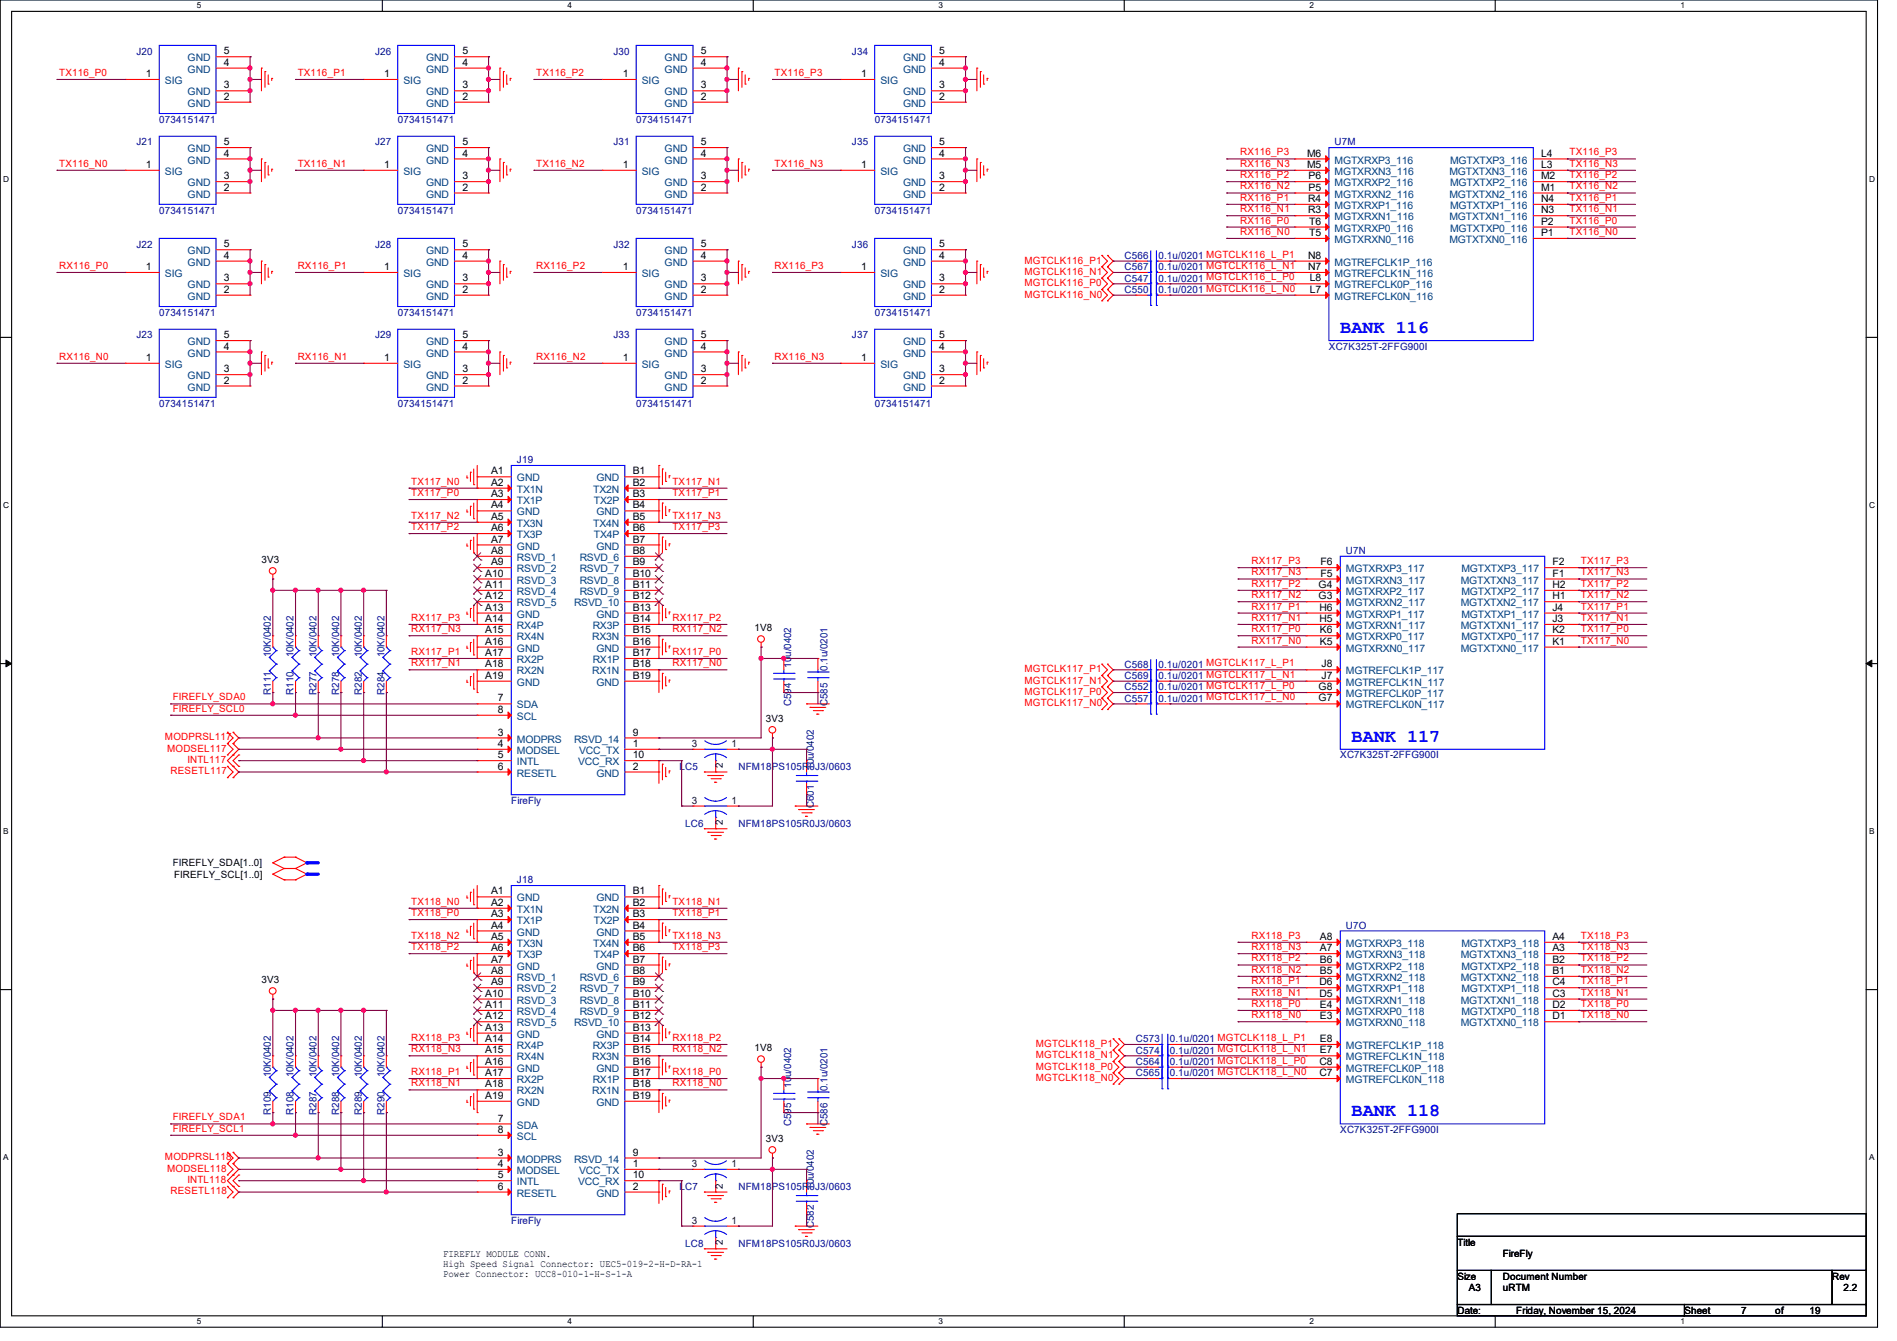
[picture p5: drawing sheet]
<svg xmlns="http://www.w3.org/2000/svg" width="297mm" height="210mm" viewBox="0 0 297 210" stroke-linecap="round" stroke-linejoin="round" font-family="sans-serif">
<defs><g id="words">
<g font-size="2.8" fill="#00f">
<text x="209.8" y="52.2">BANK 116</text>
<text x="211.6" y="116.2">BANK 117</text>
<text x="211.6" y="174.8">BANK 118</text>
</g>
<g font-size="1.6" fill="#f00">
<text x="9.3" y="11.9">TX116_P0</text>
<text x="46.6" y="11.9">TX116_P1</text>
<text x="83.9" y="11.9">TX116_P2</text>
<text x="121.3" y="11.9">TX116_P3</text>
<text x="9.3" y="26.1">TX116_N0</text>
<text x="46.6" y="26.1">TX116_N1</text>
<text x="83.9" y="26.1">TX116_N2</text>
<text x="121.3" y="26.1">TX116_N3</text>
<text x="194.2" y="29.7">RX116_N2</text>
<text x="194.2" y="27.9">RX116_P2</text>
<text x="194.2" y="26.1">RX116_N3</text>
<text x="194.2" y="24.3">RX116_P3</text>
<text x="245.7" y="27.9">TX116_P2</text>
<text x="245.7" y="29.7">TX116_N2</text>
<text x="245.7" y="24.3">TX116_P3</text>
<text x="245.7" y="26.1">TX116_N3</text>
<text x="194.2" y="35">RX116_P0</text>
<text x="194.2" y="33.2">RX116_N1</text>
<text x="194.2" y="31.5">RX116_P1</text>
<text x="245.7" y="35">TX116_P0</text>
<text x="245.7" y="31.5">TX116_P1</text>
<text x="245.7" y="33.2">TX116_N1</text>
<text x="160.4" y="41.3">MGTCLK116_P1</text>
<text x="194.2" y="36.8">RX116_N0</text>
<text x="245.7" y="36.8">TX116_N0</text>
<text x="9.3" y="42.1">RX116_P0</text>
<text x="46.6" y="42.1">RX116_P1</text>
<text x="83.9" y="42.1">RX116_P2</text>
<text x="121.3" y="42.1">RX116_P3</text>
<text x="160.4" y="44.8">MGTCLK116_P0</text>
<text x="160.4" y="46.6">MGTCLK116_N0</text>
<text x="160.4" y="43.1">MGTCLK116_N1</text>
<text x="9.3" y="56.3">RX116_N0</text>
<text x="46.6" y="56.3">RX116_N1</text>
<text x="83.9" y="56.3">RX116_N2</text>
<text x="121.3" y="56.3">RX116_N3</text>
<text x="64.4" y="77.7">TX117_P0</text>
<text x="64.4" y="75.9">TX117_N0</text>
<text x="105.3" y="75.9">TX117_N1</text>
<text x="105.3" y="77.7">TX117_P1</text>
<text x="64.4" y="81.2">TX117_N2</text>
<text x="64.4" y="83">TX117_P2</text>
<text x="105.3" y="83">TX117_P3</text>
<text x="105.3" y="81.2">TX117_N3</text>
<text x="196" y="88.3">RX117_P3</text>
<text x="247.5" y="88.3">TX117_P3</text>
<text x="196" y="95.5">RX117_P1</text>
<text x="196" y="93.7">RX117_N2</text>
<text x="196" y="91.9">RX117_P2</text>
<text x="196" y="90.1">RX117_N3</text>
<text x="247.5" y="95.5">TX117_P1</text>
<text x="247.5" y="93.7">TX117_N2</text>
<text x="247.5" y="91.9">TX117_P2</text>
<text x="247.5" y="90.1">TX117_N3</text>
<text x="64.4" y="99">RX117_N3</text>
<text x="64.4" y="97.2">RX117_P3</text>
<text x="105.3" y="99">RX117_N2</text>
<text x="105.3" y="97.2">RX117_P2</text>
<text x="196" y="99">RX117_P0</text>
<text x="196" y="100.8">RX117_N0</text>
<text x="196" y="97.2">RX117_N1</text>
<text x="247.5" y="100.8">TX117_N0</text>
<text x="247.5" y="99">TX117_P0</text>
<text x="247.5" y="97.2">TX117_N1</text>
<text x="64.4" y="104.3">RX117_N1</text>
<text x="64.4" y="102.6">RX117_P1</text>
<text x="105.3" y="102.6">RX117_P0</text>
<text x="105.3" y="104.3">RX117_N0</text>
<text x="160.4" y="105.3">MGTCLK117_P1</text>
<text x="160.4" y="107.1">MGTCLK117_N1</text>
<text x="27.1" y="109.7">FIREFLY_SDA0</text>
<text x="27.1" y="111.5">FIREFLY_SCL0</text>
<text x="160.4" y="108.8">MGTCLK117_P0</text>
<text x="160.4" y="110.6">MGTCLK117_N0</text>
<text x="25.8" y="115.9">MODPRSL117</text>
<text x="26.2" y="117.7">MODSEL117</text>
<text x="29.4" y="119.5">INTL117</text>
<text x="26.7" y="121.3">RESETL117</text>
<text x="64.4" y="143.5">TX118_P0</text>
<text x="64.4" y="141.7">TX118_N0</text>
<text x="105.3" y="141.7">TX118_N1</text>
<text x="105.3" y="143.5">TX118_P1</text>
<text x="64.4" y="147">TX118_N2</text>
<text x="64.4" y="148.8">TX118_P2</text>
<text x="105.3" y="148.8">TX118_P3</text>
<text x="105.3" y="147">TX118_N3</text>
<text x="196" y="148.8">RX118_N3</text>
<text x="196" y="147">RX118_P3</text>
<text x="247.5" y="148.8">TX118_N3</text>
<text x="247.5" y="147">TX118_P3</text>
<text x="196" y="155.9">RX118_N1</text>
<text x="196" y="154.1">RX118_P1</text>
<text x="196" y="152.4">RX118_N2</text>
<text x="196" y="150.6">RX118_P2</text>
<text x="247.5" y="155.9">TX118_N1</text>
<text x="247.5" y="154.1">TX118_P1</text>
<text x="247.5" y="152.4">TX118_N2</text>
<text x="247.5" y="150.6">TX118_P2</text>
<text x="196" y="157.7">RX118_P0</text>
<text x="196" y="159.5">RX118_N0</text>
<text x="247.5" y="157.7">TX118_P0</text>
<text x="247.5" y="159.5">TX118_N0</text>
<text x="64.4" y="164.8">RX118_N3</text>
<text x="64.4" y="163">RX118_P3</text>
<text x="105.3" y="164.8">RX118_N2</text>
<text x="105.3" y="163">RX118_P2</text>
<text x="162.2" y="167.5">MGTCLK118_P0</text>
<text x="162.2" y="164">MGTCLK118_P1</text>
<text x="162.2" y="165.7">MGTCLK118_N1</text>
<text x="64.4" y="170.1">RX118_N1</text>
<text x="64.4" y="168.4">RX118_P1</text>
<text x="105.3" y="168.4">RX118_P0</text>
<text x="105.3" y="170.1">RX118_N0</text>
<text x="162.2" y="169.3">MGTCLK118_N0</text>
<text x="27.1" y="175.5">FIREFLY_SDA1</text>
<text x="27.1" y="177.2">FIREFLY_SCL1</text>
<text x="25.8" y="181.7">MODPRSL118</text>
<text x="26.2" y="183.5">MODSEL118</text>
<text x="29.4" y="185.3">INTL118</text>
<text x="26.7" y="187.1">RESETL118</text>
</g>
<g font-size="1.6" fill="#000080">
<text x="21.4" y="8.6">J20</text>
<text x="58.7" y="8.6">J26</text>
<text x="96.1" y="8.6">J30</text>
<text x="133.4" y="8.6">J34</text>
<text x="21.4" y="22.8">J21</text>
<text x="24.9" y="19.2">0734151471</text>
<text x="58.7" y="22.8">J27</text>
<text x="62.3" y="19.2">0734151471</text>
<text x="96.1" y="22.8">J31</text>
<text x="99.6" y="19.2">0734151471</text>
<text x="133.4" y="22.8">J35</text>
<text x="136.9" y="19.2">0734151471</text>
<text x="209" y="22.8">U7M</text>
<text x="24.9" y="33.4">0734151471</text>
<text x="62.3" y="33.4">0734151471</text>
<text x="99.6" y="33.4">0734151471</text>
<text x="136.9" y="33.4">0734151471</text>
<text x="21.4" y="38.8">J22</text>
<text x="58.7" y="38.8">J28</text>
<text x="96.1" y="38.8">J32</text>
<text x="133.4" y="38.8">J36</text>
<text x="176.1" y="40.6">C566</text>
<text x="181.4" y="40.6">0.1u/0201 MGTCLK116_L_P1</text>
<text x="176.1" y="45.9">C550</text>
<text x="176.1" y="42.3">C567</text>
<text x="176.1" y="44.1">C547</text>
<text x="181.4" y="45.9">0.1u/0201 MGTCLK116_L_N0</text>
<text x="181.4" y="42.3">0.1u/0201 MGTCLK116_L_N1</text>
<text x="181.4" y="44.1">0.1u/0201 MGTCLK116_L_P0</text>
<text x="21.4" y="53">J23</text>
<text x="24.9" y="49.4">0734151471</text>
<text x="58.7" y="53">J29</text>
<text x="62.3" y="49.4">0734151471</text>
<text x="96.1" y="53">J33</text>
<text x="99.6" y="49.4">0734151471</text>
<text x="133.4" y="53">J37</text>
<text x="136.9" y="49.4">0734151471</text>
<text x="208.1" y="54.8">XC7K325T-2FFG900I</text>
<text x="24.9" y="63.7">0734151471</text>
<text x="62.3" y="63.7">0734151471</text>
<text x="99.6" y="63.7">0734151471</text>
<text x="136.9" y="63.7">0734151471</text>
<text x="80.9" y="72.6">J19</text>
<text x="210.7" y="86.8">U7N</text>
<text x="42.4" y="102.9" transform="rotate(-90 42.4 102.9)">10K/0402</text>
<text x="46" y="102.9" transform="rotate(-90 46 102.9)">10K/0402</text>
<text x="49.5" y="102.9" transform="rotate(-90 49.5 102.9)">10K/0402</text>
<text x="53.1" y="102.9" transform="rotate(-90 53.1 102.9)">10K/0402</text>
<text x="56.6" y="102.9" transform="rotate(-90 56.6 102.9)">10K/0402</text>
<text x="60.2" y="102.9" transform="rotate(-90 60.2 102.9)">10K/0402</text>
<text x="123.9" y="104.6" transform="rotate(-90 123.9 104.6)">10u/0402</text>
<text x="129.5" y="105.1" transform="rotate(-90 129.5 105.1)">0.1u/0201</text>
<text x="176.1" y="104.6">C568</text>
<text x="176.1" y="106.3">C569</text>
<text x="181.4" y="104.6">0.1u/0201 MGTCLK117_L_P1</text>
<text x="181.4" y="106.3">0.1u/0201 MGTCLK117_L_N1</text>
<text x="42.4" y="108.8" transform="rotate(-90 42.4 108.8)">R111</text>
<text x="46" y="108.8" transform="rotate(-90 46 108.8)">R110</text>
<text x="49.5" y="108.8" transform="rotate(-90 49.5 108.8)">R277</text>
<text x="53.1" y="108.8" transform="rotate(-90 53.1 108.8)">R278</text>
<text x="56.6" y="108.8" transform="rotate(-90 56.6 108.8)">R282</text>
<text x="60.2" y="108.8" transform="rotate(-90 60.2 108.8)">R284</text>
<text x="123.9" y="110.6" transform="rotate(-90 123.9 110.6)">C594</text>
<text x="129.5" y="110.6" transform="rotate(-90 129.5 110.6)">C585</text>
<text x="176.1" y="108.1">C552</text>
<text x="176.1" y="109.9">C557</text>
<text x="181.4" y="108.1">0.1u/0201 MGTCLK117_L_P0</text>
<text x="181.4" y="109.9">0.1u/0201 MGTCLK117_L_N0</text>
<text x="209.8" y="118.8">XC7K325T-2FFG900I</text>
<text x="80.1" y="125.9">FireFly</text>
<text x="106.4" y="120.6">LC5</text>
<text x="115.6" y="120.6">NFM18PS105R0J3/0603</text>
<text x="127.4" y="120.6" transform="rotate(-90 127.4 120.6)">10u/0402</text>
<text x="107.3" y="129.5">LC6</text>
<text x="115.6" y="129.5">NFM18PS105R0J3/0603</text>
<text x="127.4" y="126.6" transform="rotate(-90 127.4 126.6)">C601</text>
<text x="80.9" y="138.3">J18</text>
<text x="210.7" y="145.5">U7O</text>
<text x="177.8" y="165">C574</text>
<text x="177.8" y="166.8">C564</text>
<text x="177.8" y="163.2">C573</text>
<text x="183.2" y="165">0.1u/0201 MGTCLK118_L_N1</text>
<text x="183.2" y="166.8">0.1u/0201 MGTCLK118_L_P0</text>
<text x="183.2" y="163.2">0.1u/0201 MGTCLK118_L_P1</text>
<text x="42.4" y="168.7" transform="rotate(-90 42.4 168.7)">10K/0402</text>
<text x="46" y="168.7" transform="rotate(-90 46 168.7)">10K/0402</text>
<text x="49.5" y="168.7" transform="rotate(-90 49.5 168.7)">10K/0402</text>
<text x="53.1" y="168.7" transform="rotate(-90 53.1 168.7)">10K/0402</text>
<text x="56.6" y="168.7" transform="rotate(-90 56.6 168.7)">10K/0402</text>
<text x="60.2" y="168.7" transform="rotate(-90 60.2 168.7)">10K/0402</text>
<text x="123.9" y="170.3" transform="rotate(-90 123.9 170.3)">10u/0402</text>
<text x="129.5" y="170.9" transform="rotate(-90 129.5 170.9)">0.1u/0201</text>
<text x="177.8" y="168.6">C565</text>
<text x="183.2" y="168.6">0.1u/0201 MGTCLK118_L_N0</text>
<text x="42.4" y="174.6" transform="rotate(-90 42.4 174.6)">R109</text>
<text x="46" y="174.6" transform="rotate(-90 46 174.6)">R108</text>
<text x="49.5" y="174.6" transform="rotate(-90 49.5 174.6)">R287</text>
<text x="53.1" y="174.6" transform="rotate(-90 53.1 174.6)">R288</text>
<text x="56.6" y="174.6" transform="rotate(-90 56.6 174.6)">R289</text>
<text x="60.2" y="174.6" transform="rotate(-90 60.2 174.6)">R290</text>
<text x="123.9" y="176.4" transform="rotate(-90 123.9 176.4)">C595</text>
<text x="129.5" y="176.4" transform="rotate(-90 129.5 176.4)">C586</text>
<text x="209.8" y="177.5">XC7K325T-2FFG900I</text>
<text x="80.1" y="191.7">FireFly</text>
<text x="106.4" y="186.3">LC7</text>
<text x="115.6" y="186.3">NFM18PS105R0J3/0603</text>
<text x="127.4" y="186.3" transform="rotate(-90 127.4 186.3)">10u/0402</text>
<text x="107.3" y="195.2">LC8</text>
<text x="115.6" y="195.2">NFM18PS105R0J3/0603</text>
<text x="127.4" y="192.4" transform="rotate(-90 127.4 192.4)">C582</text>
</g>
<g font-size="1.6" fill="#004080">
<text x="29.4" y="11.4">GND</text>
<text x="29.4" y="9.6">GND</text>
<text x="66.7" y="11.4">GND</text>
<text x="66.7" y="9.6">GND</text>
<text x="104.1" y="11.4">GND</text>
<text x="104.1" y="9.6">GND</text>
<text x="141.4" y="11.4">GND</text>
<text x="141.4" y="9.6">GND</text>
<text x="25.8" y="13.2">SIG</text>
<text x="29.4" y="16.7">GND</text>
<text x="29.4" y="14.9">GND</text>
<text x="63.2" y="13.2">SIG</text>
<text x="66.7" y="16.7">GND</text>
<text x="66.7" y="14.9">GND</text>
<text x="100.5" y="13.2">SIG</text>
<text x="104.1" y="16.7">GND</text>
<text x="104.1" y="14.9">GND</text>
<text x="137.8" y="13.2">SIG</text>
<text x="141.4" y="16.7">GND</text>
<text x="141.4" y="14.9">GND</text>
<text x="29.4" y="23.8">GND</text>
<text x="66.7" y="23.8">GND</text>
<text x="104.1" y="23.8">GND</text>
<text x="141.4" y="23.8">GND</text>
<text x="25.8" y="27.4">SIG</text>
<text x="29.4" y="29.2">GND</text>
<text x="29.4" y="25.6">GND</text>
<text x="63.2" y="27.4">SIG</text>
<text x="66.7" y="29.2">GND</text>
<text x="66.7" y="25.6">GND</text>
<text x="100.5" y="27.4">SIG</text>
<text x="104.1" y="29.2">GND</text>
<text x="104.1" y="25.6">GND</text>
<text x="137.8" y="27.4">SIG</text>
<text x="141.4" y="29.2">GND</text>
<text x="141.4" y="25.6">GND</text>
<text x="209" y="25.6">MGTXRXP3_116</text>
<text x="209" y="27.4">MGTXRXN3_116</text>
<text x="209" y="29.2">MGTXRXP2_116</text>
<text x="226.9" y="27.4">MGTXTXN3_116</text>
<text x="227" y="25.6">MGTXTXP3_116</text>
<text x="227" y="29.2">MGTXTXP2_116</text>
<text x="29.4" y="30.9">GND</text>
<text x="66.7" y="30.9">GND</text>
<text x="104.1" y="30.9">GND</text>
<text x="141.4" y="30.9">GND</text>
<text x="209" y="30.9">MGTXRXN2_116</text>
<text x="209" y="32.7">MGTXRXP1_116</text>
<text x="209" y="34.5">MGTXRXN1_116</text>
<text x="226.9" y="30.9">MGTXTXN2_116</text>
<text x="226.9" y="34.5">MGTXTXN1_116</text>
<text x="227" y="32.7">MGTXTXP1_116</text>
<text x="29.4" y="41.6">GND</text>
<text x="29.4" y="39.8">GND</text>
<text x="66.7" y="41.6">GND</text>
<text x="66.7" y="39.8">GND</text>
<text x="104.1" y="41.6">GND</text>
<text x="104.1" y="39.8">GND</text>
<text x="141.4" y="41.6">GND</text>
<text x="141.4" y="39.8">GND</text>
<text x="209" y="36.3">MGTXRXP0_116</text>
<text x="209" y="38.1">MGTXRXN0_116</text>
<text x="209" y="41.6">MGTREFCLK1P_116</text>
<text x="226.9" y="38.1">MGTXTXN0_116</text>
<text x="227" y="36.3">MGTXTXP0_116</text>
<text x="25.8" y="43.4">SIG</text>
<text x="29.4" y="46.9">GND</text>
<text x="29.4" y="45.2">GND</text>
<text x="63.2" y="43.4">SIG</text>
<text x="66.7" y="46.9">GND</text>
<text x="66.7" y="45.2">GND</text>
<text x="100.5" y="43.4">SIG</text>
<text x="104.1" y="46.9">GND</text>
<text x="104.1" y="45.2">GND</text>
<text x="137.8" y="43.4">SIG</text>
<text x="141.4" y="46.9">GND</text>
<text x="141.4" y="45.2">GND</text>
<text x="209" y="43.4">MGTREFCLK1N_116</text>
<text x="209" y="45.2">MGTREFCLK0P_116</text>
<text x="209" y="46.9">MGTREFCLK0N_116</text>
<text x="25.8" y="57.6">SIG</text>
<text x="29.4" y="59.4">GND</text>
<text x="29.4" y="55.8">GND</text>
<text x="29.4" y="54.1">GND</text>
<text x="63.2" y="57.6">SIG</text>
<text x="66.7" y="59.4">GND</text>
<text x="66.7" y="55.8">GND</text>
<text x="66.7" y="54.1">GND</text>
<text x="100.5" y="57.6">SIG</text>
<text x="104.1" y="59.4">GND</text>
<text x="104.1" y="55.8">GND</text>
<text x="104.1" y="54.1">GND</text>
<text x="137.8" y="57.6">SIG</text>
<text x="141.4" y="59.4">GND</text>
<text x="141.4" y="55.8">GND</text>
<text x="141.4" y="54.1">GND</text>
<text x="29.4" y="61.2">GND</text>
<text x="66.7" y="61.2">GND</text>
<text x="104.1" y="61.2">GND</text>
<text x="141.4" y="61.2">GND</text>
<text x="80.9" y="75.4">GND</text>
<text x="80.9" y="77.2">TX1N</text>
<text x="92.9" y="77.2">TX2N</text>
<text x="93.4" y="75.4">GND</text>
<text x="80.9" y="79">TX1P</text>
<text x="80.9" y="80.7">GND</text>
<text x="80.9" y="82.5">TX3N</text>
<text x="92.9" y="82.5">TX4N</text>
<text x="93" y="79">TX2P</text>
<text x="93.4" y="80.7">GND</text>
<text x="80.9" y="84.3">TX3P</text>
<text x="80.9" y="86.1">GND</text>
<text x="80.9" y="87.8">RSVD_1</text>
<text x="80.9" y="89.6">RSVD_2</text>
<text x="90.8" y="87.8">RSVD_6</text>
<text x="90.8" y="89.6">RSVD_7</text>
<text x="93" y="84.3">TX4P</text>
<text x="93.4" y="86.1">GND</text>
<text x="210.7" y="89.6">MGTXRXP3_117</text>
<text x="228.8" y="89.6">MGTXTXP3_117</text>
<text x="80.9" y="91.4">RSVD_3</text>
<text x="80.9" y="93.2">RSVD_4</text>
<text x="80.9" y="95">RSVD_5</text>
<text x="89.9" y="95">RSVD_10</text>
<text x="90.8" y="91.4">RSVD_8</text>
<text x="90.8" y="93.2">RSVD_9</text>
<text x="210.7" y="91.4">MGTXRXN3_117</text>
<text x="210.7" y="93.2">MGTXRXP2_117</text>
<text x="210.7" y="95">MGTXRXN2_117</text>
<text x="228.7" y="91.4">MGTXTXN3_117</text>
<text x="228.7" y="95">MGTXTXN2_117</text>
<text x="228.8" y="93.2">MGTXTXP2_117</text>
<text x="80.9" y="96.7">GND</text>
<text x="80.9" y="98.5">RX4P</text>
<text x="80.9" y="100.3">RX4N</text>
<text x="92.7" y="100.3">RX3N</text>
<text x="92.8" y="98.5">RX3P</text>
<text x="93.4" y="96.7">GND</text>
<text x="210.7" y="96.7">MGTXRXP1_117</text>
<text x="210.7" y="98.5">MGTXRXN1_117</text>
<text x="210.7" y="100.3">MGTXRXP0_117</text>
<text x="228.7" y="98.5">MGTXTXN1_117</text>
<text x="228.8" y="96.7">MGTXTXP1_117</text>
<text x="228.8" y="100.3">MGTXTXP0_117</text>
<text x="80.9" y="102.1">GND</text>
<text x="80.9" y="103.8">RX2P</text>
<text x="80.9" y="105.6">RX2N</text>
<text x="80.9" y="107.4">GND</text>
<text x="92.7" y="105.6">RX1N</text>
<text x="92.8" y="103.8">RX1P</text>
<text x="93.4" y="102.1">GND</text>
<text x="93.4" y="107.4">GND</text>
<text x="210.7" y="102.1">MGTXRXN0_117</text>
<text x="210.7" y="105.6">MGTREFCLK1P_117</text>
<text x="210.7" y="107.4">MGTREFCLK1N_117</text>
<text x="228.7" y="102.1">MGTXTXN0_117</text>
<text x="80.9" y="111">SDA</text>
<text x="80.9" y="112.7">SCL</text>
<text x="210.7" y="109.2">MGTREFCLK0P_117</text>
<text x="210.7" y="111">MGTREFCLK0N_117</text>
<text x="80.9" y="116.3">MODPRS</text>
<text x="80.9" y="118.1">MODSEL</text>
<text x="80.9" y="119.8">INTL</text>
<text x="89.9" y="116.3">RSVD_14</text>
<text x="90.5" y="119.8">VCC_RX</text>
<text x="90.7" y="118.1">VCC_TX</text>
<text x="80.9" y="121.6">RESETL</text>
<text x="93.4" y="121.6">GND</text>
<text x="80.9" y="141.2">GND</text>
<text x="80.9" y="143">TX1N</text>
<text x="92.9" y="143">TX2N</text>
<text x="93.4" y="141.2">GND</text>
<text x="80.9" y="144.7">TX1P</text>
<text x="80.9" y="146.5">GND</text>
<text x="80.9" y="148.3">TX3N</text>
<text x="92.9" y="148.3">TX4N</text>
<text x="93" y="144.7">TX2P</text>
<text x="93.4" y="146.5">GND</text>
<text x="210.7" y="148.3">MGTXRXP3_118</text>
<text x="228.8" y="148.3">MGTXTXP3_118</text>
<text x="80.9" y="150.1">TX3P</text>
<text x="80.9" y="151.9">GND</text>
<text x="80.9" y="153.6">RSVD_1</text>
<text x="80.9" y="155.4">RSVD_2</text>
<text x="90.8" y="153.6">RSVD_6</text>
<text x="90.8" y="155.4">RSVD_7</text>
<text x="93" y="150.1">TX4P</text>
<text x="93.4" y="151.9">GND</text>
<text x="210.7" y="150.1">MGTXRXN3_118</text>
<text x="210.7" y="151.9">MGTXRXP2_118</text>
<text x="210.7" y="153.6">MGTXRXN2_118</text>
<text x="210.7" y="155.4">MGTXRXP1_118</text>
<text x="228.7" y="150.1">MGTXTXN3_118</text>
<text x="228.7" y="153.6">MGTXTXN2_118</text>
<text x="228.8" y="151.9">MGTXTXP2_118</text>
<text x="228.8" y="155.4">MGTXTXP1_118</text>
<text x="80.9" y="157.2">RSVD_3</text>
<text x="80.9" y="159">RSVD_4</text>
<text x="80.9" y="160.7">RSVD_5</text>
<text x="89.9" y="160.7">RSVD_10</text>
<text x="90.8" y="157.2">RSVD_8</text>
<text x="90.8" y="159">RSVD_9</text>
<text x="210.7" y="157.2">MGTXRXN1_118</text>
<text x="210.7" y="159">MGTXRXP0_118</text>
<text x="210.7" y="160.7">MGTXRXN0_118</text>
<text x="228.7" y="157.2">MGTXTXN1_118</text>
<text x="228.7" y="160.7">MGTXTXN0_118</text>
<text x="228.8" y="159">MGTXTXP0_118</text>
<text x="80.9" y="162.5">GND</text>
<text x="80.9" y="164.3">RX4P</text>
<text x="80.9" y="166.1">RX4N</text>
<text x="80.9" y="167.9">GND</text>
<text x="92.7" y="166.1">RX3N</text>
<text x="92.8" y="164.3">RX3P</text>
<text x="93.4" y="162.5">GND</text>
<text x="93.4" y="167.9">GND</text>
<text x="210.7" y="164.3">MGTREFCLK1P_118</text>
<text x="210.7" y="166.1">MGTREFCLK1N_118</text>
<text x="210.7" y="167.9">MGTREFCLK0P_118</text>
<text x="80.9" y="169.6">RX2P</text>
<text x="80.9" y="171.4">RX2N</text>
<text x="80.9" y="173.2">GND</text>
<text x="92.7" y="171.4">RX1N</text>
<text x="92.8" y="169.6">RX1P</text>
<text x="93.4" y="173.2">GND</text>
<text x="210.7" y="169.6">MGTREFCLK0N_118</text>
<text x="80.9" y="176.7">SDA</text>
<text x="80.9" y="178.5">SCL</text>
<text x="80.9" y="182.1">MODPRS</text>
<text x="80.9" y="183.9">MODSEL</text>
<text x="80.9" y="185.6">INTL</text>
<text x="89.9" y="182.1">RSVD_14</text>
<text x="90.5" y="185.6">VCC_RX</text>
<text x="90.7" y="183.9">VCC_TX</text>
<text x="80.9" y="187.4">RESETL</text>
<text x="93.4" y="187.4">GND</text>
</g>
<g font-size="1.6">
<text x="35.1" y="10.3">4</text>
<text x="35.1" y="8.5">5</text>
<text x="72.4" y="10.3">4</text>
<text x="72.4" y="8.5">5</text>
<text x="109.7" y="10.3">4</text>
<text x="109.7" y="8.5">5</text>
<text x="147.1" y="10.3">4</text>
<text x="147.1" y="8.5">5</text>
<text x="22.8" y="12.1">1</text>
<text x="35.1" y="15.6">2</text>
<text x="35.1" y="13.8">3</text>
<text x="60.2" y="12.1">1</text>
<text x="72.4" y="15.6">2</text>
<text x="72.4" y="13.8">3</text>
<text x="97.5" y="12.1">1</text>
<text x="109.7" y="15.6">2</text>
<text x="109.7" y="13.8">3</text>
<text x="134.8" y="12.1">1</text>
<text x="147.1" y="15.6">2</text>
<text x="147.1" y="13.8">3</text>
<text x="35.1" y="22.7">5</text>
<text x="72.4" y="22.7">5</text>
<text x="109.7" y="22.7">5</text>
<text x="147.1" y="22.7">5</text>
<text x="22.8" y="26.3">1</text>
<text x="35.1" y="29.8">2</text>
<text x="35.1" y="28.1">3</text>
<text x="35.1" y="24.5">4</text>
<text x="60.2" y="26.3">1</text>
<text x="72.4" y="29.8">2</text>
<text x="72.4" y="28.1">3</text>
<text x="72.4" y="24.5">4</text>
<text x="97.5" y="26.3">1</text>
<text x="109.7" y="29.8">2</text>
<text x="109.7" y="28.1">3</text>
<text x="109.7" y="24.5">4</text>
<text x="134.8" y="26.3">1</text>
<text x="147.1" y="29.8">2</text>
<text x="147.1" y="28.1">3</text>
<text x="147.1" y="24.5">4</text>
<text x="204.6" y="24.5">M6</text>
<text x="204.6" y="26.3">M5</text>
<text x="204.9" y="28.1">P6</text>
<text x="204.9" y="29.8">P5</text>
<text x="241.3" y="24.5">L4</text>
<text x="241.3" y="26.3">L3</text>
<text x="241.3" y="28.1">M2</text>
<text x="241.3" y="29.8">M1</text>
<text x="204.8" y="31.6">R4</text>
<text x="204.8" y="33.4">R3</text>
<text x="205" y="35.2">T6</text>
<text x="241.3" y="31.6">N4</text>
<text x="241.3" y="33.4">N3</text>
<text x="241.3" y="35.2">P2</text>
<text x="35.1" y="40.5">4</text>
<text x="35.1" y="38.7">5</text>
<text x="72.4" y="40.5">4</text>
<text x="72.4" y="38.7">5</text>
<text x="109.7" y="40.5">4</text>
<text x="109.7" y="38.7">5</text>
<text x="147.1" y="40.5">4</text>
<text x="147.1" y="38.7">5</text>
<text x="204.8" y="40.5">N8</text>
<text x="205" y="37">T5</text>
<text x="241.3" y="37">P1</text>
<text x="22.8" y="42.3">1</text>
<text x="35.1" y="45.8">2</text>
<text x="35.1" y="44.1">3</text>
<text x="60.2" y="42.3">1</text>
<text x="72.4" y="45.8">2</text>
<text x="72.4" y="44.1">3</text>
<text x="97.5" y="42.3">1</text>
<text x="109.7" y="45.8">2</text>
<text x="109.7" y="44.1">3</text>
<text x="134.8" y="42.3">1</text>
<text x="147.1" y="45.8">2</text>
<text x="147.1" y="44.1">3</text>
<text x="204.8" y="42.3">N7</text>
<text x="205.1" y="44.1">L8</text>
<text x="205.1" y="45.8">L7</text>
<text x="35.1" y="53">5</text>
<text x="72.4" y="53">5</text>
<text x="109.7" y="53">5</text>
<text x="147.1" y="53">5</text>
<text x="22.8" y="56.5">1</text>
<text x="35.1" y="58.3">3</text>
<text x="35.1" y="54.7">4</text>
<text x="60.2" y="56.5">1</text>
<text x="72.4" y="58.3">3</text>
<text x="72.4" y="54.7">4</text>
<text x="97.5" y="56.5">1</text>
<text x="109.7" y="58.3">3</text>
<text x="109.7" y="54.7">4</text>
<text x="134.8" y="56.5">1</text>
<text x="147.1" y="58.3">3</text>
<text x="147.1" y="54.7">4</text>
<text x="35.1" y="60.1">2</text>
<text x="72.4" y="60.1">2</text>
<text x="109.7" y="60.1">2</text>
<text x="147.1" y="60.1">2</text>
<text x="76.9" y="74.3">A1</text>
<text x="76.9" y="76.1">A2</text>
<text x="76.9" y="77.9">A3</text>
<text x="99.1" y="74.3">B1</text>
<text x="99.1" y="76.1">B2</text>
<text x="99.1" y="77.9">B3</text>
<text x="76.9" y="79.6">A4</text>
<text x="76.9" y="81.4">A5</text>
<text x="76.9" y="83.2">A6</text>
<text x="99.1" y="79.6">B4</text>
<text x="99.1" y="81.4">B5</text>
<text x="99.1" y="83.2">B6</text>
<text x="40.9" y="88.2">3V3</text>
<text x="76.9" y="85">A7</text>
<text x="76.9" y="86.7">A8</text>
<text x="76.9" y="88.5">A9</text>
<text x="99.1" y="85">B7</text>
<text x="99.1" y="86.7">B8</text>
<text x="99.1" y="88.5">B9</text>
<text x="206.8" y="88.5">F6</text>
<text x="243.1" y="88.5">F2</text>
<text x="76" y="90.3">A10</text>
<text x="76" y="92.1">A11</text>
<text x="76" y="93.9">A12</text>
<text x="76" y="95.6">A13</text>
<text x="99.1" y="90.3">B10</text>
<text x="99.1" y="92.1">B11</text>
<text x="99.1" y="93.9">B12</text>
<text x="99.1" y="95.6">B13</text>
<text x="206.5" y="92.1">G4</text>
<text x="206.5" y="93.9">G3</text>
<text x="206.6" y="95.6">H6</text>
<text x="206.8" y="90.3">F5</text>
<text x="243.1" y="90.3">F1</text>
<text x="243.1" y="92.1">H2</text>
<text x="243.1" y="93.9">H1</text>
<text x="243.1" y="95.6">J4</text>
<text x="76" y="97.4">A14</text>
<text x="76" y="99.2">A15</text>
<text x="76" y="101">A16</text>
<text x="99.1" y="97.4">B14</text>
<text x="99.1" y="99.2">B15</text>
<text x="99.1" y="101">B16</text>
<text x="118.1" y="98.9">1V8</text>
<text x="206.6" y="97.4">H5</text>
<text x="206.7" y="99.2">K6</text>
<text x="206.7" y="101">K5</text>
<text x="243.1" y="97.4">J3</text>
<text x="243.1" y="99.2">K2</text>
<text x="243.1" y="101">K1</text>
<text x="76" y="102.7">A17</text>
<text x="76" y="104.5">A18</text>
<text x="76" y="106.3">A19</text>
<text x="99.1" y="102.7">B17</text>
<text x="99.1" y="104.5">B18</text>
<text x="99.1" y="106.3">B19</text>
<text x="206.9" y="104.5">J8</text>
<text x="206.9" y="106.3">J7</text>
<text x="77.9" y="109.9">7</text>
<text x="77.9" y="111.6">8</text>
<text x="119.9" y="113.1">3V3</text>
<text x="206.5" y="108.1">G8</text>
<text x="206.5" y="109.9">G7</text>
<text x="77.9" y="115.2">3</text>
<text x="77.9" y="117">4</text>
<text x="77.9" y="118.7">5</text>
<text x="99.1" y="117">1</text>
<text x="99.1" y="115.2">9</text>
<text x="99.1" y="118.7">10</text>
<text x="77.9" y="120.5">6</text>
<text x="99.1" y="120.5">2</text>
<text x="27.1" y="135.7">FIREFLY_SDA[1..0]</text>
<text x="27.3" y="137.5">FIREFLY_SCL[1..0]</text>
<text x="76.9" y="140.1">A1</text>
<text x="76.9" y="141.9">A2</text>
<text x="76.9" y="143.6">A3</text>
<text x="99.1" y="140.1">B1</text>
<text x="99.1" y="141.9">B2</text>
<text x="99.1" y="143.6">B3</text>
<text x="76.9" y="145.4">A4</text>
<text x="76.9" y="147.2">A5</text>
<text x="76.9" y="149">A6</text>
<text x="99.1" y="145.4">B4</text>
<text x="99.1" y="147.2">B5</text>
<text x="99.1" y="149">B6</text>
<text x="206.7" y="147.2">A8</text>
<text x="206.7" y="149">A7</text>
<text x="243.1" y="147.2">A4</text>
<text x="243.1" y="149">A3</text>
<text x="40.9" y="154">3V3</text>
<text x="76.9" y="150.8">A7</text>
<text x="76.9" y="152.5">A8</text>
<text x="76.9" y="154.3">A9</text>
<text x="99.1" y="150.8">B7</text>
<text x="99.1" y="152.5">B8</text>
<text x="99.1" y="154.3">B9</text>
<text x="206.6" y="154.3">D6</text>
<text x="206.7" y="150.8">B6</text>
<text x="206.7" y="152.5">B5</text>
<text x="243.1" y="150.8">B2</text>
<text x="243.1" y="152.5">B1</text>
<text x="243.1" y="154.3">C4</text>
<text x="76" y="156.1">A10</text>
<text x="76" y="157.9">A11</text>
<text x="76" y="159.6">A12</text>
<text x="76" y="161.4">A13</text>
<text x="99.1" y="156.1">B10</text>
<text x="99.1" y="157.9">B11</text>
<text x="99.1" y="159.6">B12</text>
<text x="99.1" y="161.4">B13</text>
<text x="206.6" y="156.1">D5</text>
<text x="206.7" y="157.9">E4</text>
<text x="206.7" y="159.6">E3</text>
<text x="243.1" y="156.1">C3</text>
<text x="243.1" y="157.9">D2</text>
<text x="243.1" y="159.6">D1</text>
<text x="76" y="163.2">A14</text>
<text x="76" y="165">A15</text>
<text x="76" y="166.8">A16</text>
<text x="99.1" y="163.2">B14</text>
<text x="99.1" y="165">B15</text>
<text x="99.1" y="166.8">B16</text>
<text x="118.1" y="164.7">1V8</text>
<text x="206.6" y="166.8">C8</text>
<text x="206.7" y="163.2">E8</text>
<text x="206.7" y="165">E7</text>
<text x="76" y="168.5">A17</text>
<text x="76" y="170.3">A18</text>
<text x="76" y="172.1">A19</text>
<text x="99.1" y="168.5">B17</text>
<text x="99.1" y="170.3">B18</text>
<text x="99.1" y="172.1">B19</text>
<text x="206.6" y="168.5">C7</text>
<text x="77.9" y="175.6">7</text>
<text x="77.9" y="177.4">8</text>
<text x="119.9" y="178.9">3V3</text>
<text x="77.9" y="181">3</text>
<text x="77.9" y="182.8">4</text>
<text x="77.9" y="184.5">5</text>
<text x="99.1" y="182.8">1</text>
<text x="99.1" y="181">9</text>
<text x="99.1" y="184.5">10</text>
<text x="77.9" y="186.3">6</text>
<text x="99.1" y="186.3">2</text>
<text x="69.4" y="196.8">FIREFLY MODULE CONN.</text>
<text x="228.2" y="195.1">Title</text>
<text x="235.3" y="196.8">FireFly</text>
<text x="69.4" y="198.4">High Speed Signal Connector: UEC5-019-2-H-D-RA-1</text>
<text x="69.4" y="199.9">Power Connector: UCC8-010-1-H-S-1-A</text>
<text x="228.2" y="200.4">Size</text>
<text x="230" y="202.2">A3</text>
<text x="235.3" y="200.4">Document Number</text>
<text x="235.3" y="202.2">uRTM</text>
<text x="286.9" y="200.4">Rev</text>
<text x="288.6" y="202.2">2.2</text>
<text x="228.2" y="205.7">Date:</text>
<text x="237.4" y="205.7">Friday, November 15, 2024</text>
<text x="263.7" y="205.7">Sheet</text>
<text x="272.6" y="205.7">7</text>
<text x="278" y="205.7">of</text>
<text x="283.3" y="205.7">19</text>
</g>
<g font-size="1.6" fill="#000040">
<text x="108.3" y="117">3</text>
<text x="114.6" y="117">1</text>
<text x="108.3" y="125.9">3</text>
<text x="113.2" y="120.4" transform="rotate(-90 113.2 120.4)">2</text>
<text x="114.6" y="125.9">1</text>
<text x="113.2" y="129.2" transform="rotate(-90 113.2 129.2)">2</text>
<text x="108.3" y="182.8">3</text>
<text x="114.6" y="182.8">1</text>
<text x="108.3" y="191.7">3</text>
<text x="113.2" y="186.1" transform="rotate(-90 113.2 186.1)">2</text>
<text x="114.6" y="191.7">1</text>
<text x="113.2" y="195" transform="rotate(-90 113.2 195)">2</text>
</g>
<g font-size="1.3">
<text x="30.8" y="1.3">5</text>
<text x="88.9" y="1.3">4</text>
<text x="146.9" y="1.3">3</text>
<text x="205" y="1.3">2</text>
<text x="263.1" y="1.3">1</text>
<text x=".5" y="28.4">D</text>
<text x="292.7" y="28.4">D</text>
<text x=".5" y="79.5">C</text>
<text x="292.7" y="79.5">C</text>
<text x=".5" y="130.6">B</text>
<text x="292.7" y="130.6">B</text>
<text x=".5" y="181.7">A</text>
<text x="292.7" y="181.7">A</text>
<text x="30.8" y="207.4">5</text>
<text x="88.9" y="207.4">4</text>
<text x="146.9" y="207.4">3</text>
<text x="205" y="207.4">2</text>
<text x="263.1" y="207.4">1</text>
</g>
</g></defs>
<path d="M0 0h294v207.9h-294zM1.8 1.8h290.4v204.3h-290.4z" fill="none" stroke="#000" stroke-width=".17"/>
<g fill="#fff">
<path d="M30.8 .2h.7v1.4h-.7z"/>
<path d="M30.8 206.2h.7v1.4h-.7z"/>
</g>
<path d="M59.9 0v1.8M59.9 206.1v1.8" fill="none" stroke="#000" stroke-width=".17"/>
<g fill="#fff">
<path d="M88.9 .2h.6v1.4h-.6z"/>
<path d="M88.9 206.2h.6v1.4h-.6z"/>
</g>
<path d="M117.9 0v1.8M117.9 206.1v1.8" fill="none" stroke="#000" stroke-width=".17"/>
<g fill="#fff">
<path d="M146.9 .2h.7v1.4h-.7z"/>
<path d="M146.9 206.2h.7v1.4h-.7z"/>
</g>
<path d="M176 0v1.8M176 206.1v1.8" fill="none" stroke="#000" stroke-width=".17"/>
<g fill="#fff">
<path d="M205 .2h.7v1.4h-.7z"/>
<path d="M205 206.2h.7v1.4h-.7z"/>
</g>
<path d="M234.1 0v1.8M234.1 206.1v1.8" fill="none" stroke="#000" stroke-width=".17"/>
<g fill="#fff">
<path d="M263.1 .2h.7v1.4h-.7z"/>
<path d="M263.1 206.2h.7v1.4h-.7z"/>
<path d="M.5 27.3h.9v1.4h-.9z"/>
<path d="M292.7 27.3h.8v1.4h-.8z"/>
<path d="M.5 78.4h.9v1.4h-.9z"/>
<path d="M292.7 78.4h.8v1.4h-.8z"/>
</g>
<path d="M0 52.8h1.8M292.2 52.8h1.8" fill="none" stroke="#000" stroke-width=".17"/>
<g fill="#fff">
<path d="M.5 129.5h.8v1.4h-.8z"/>
<path d="M292.7 129.5h.8v1.4h-.8z"/>
</g>
<path d="M0 103.9h1.8M292.2 103.9h1.8" fill="none" stroke="#000" stroke-width=".17"/>
<path d="M.9 103.4l.9 .5-.9 .5zM292.2 103.9l.9-.5v1z" fill="#000" stroke="#000" stroke-width=".16"/>
<g fill="#fff">
<path d="M.5 180.5h.8v1.4h-.8z"/>
<path d="M292.7 180.5h.8v1.4h-.8z"/>
</g>
<path d="M0 155h1.8M292.2 155h1.8M228.2 190.1h64v3.5h-64zM228.2 193.6h64v5.4h-64zM228.2 199h5.3v5.3h-5.3zM233.5 199h53.4v5.3h-53.4zM286.9 199h5.3v5.3h-5.3zM228.2 204.3h35.5v1.8h-35.5zM263.7 204.3h28.5v1.8h-28.5z" fill="none" stroke="#000" stroke-width=".17"/>
<g fill="none" stroke="#f00" stroke-width=".17">
<path d="M19.6 12.4h.1M19.6 12.4h5.3M33.8 16h5.4M33.8 14.2h5.4M33.8 10.7h5.4M33.8 8.9h5.4M39.2 16h.1M39.2 14.2h.1M39.2 10.7h.1M39.2 8.9h.1M40.9 10.7h.1M40.9 10.7v3.5"/>
<path d="M41.5 11.2h.1M41.5 11.2v2.5M42 13.2h.1M42 11.7v1.5M42.5 12.3h.1M42.5 12.3v.3M56.9 12.4h.1M56.9 12.4h5.4M71.2 16h5.3M71.2 14.2h5.3M71.2 10.7h5.3M71.2 8.9h5.3"/>
<path d="M76.5 16h.1M76.5 14.2h.1M76.5 10.7h.1M76.5 8.9h.1M78.3 10.7h.1M78.3 10.7v3.5M78.8 11.2h.1M78.8 11.2v2.5M79.3 13.2h.1M79.3 11.7v1.5M79.9 12.3h.1M79.9 12.3v.3"/>
<path d="M94.3 12.4h.1M94.3 12.4h5.3M108.5 16h5.3M108.5 14.2h5.3M108.5 10.7h5.3M108.5 8.9h5.3M113.8 16h.1M113.8 14.2h.1M113.8 10.7h.1M113.8 8.9h.1M115.6 10.7h.1M115.6 10.7v3.5"/>
<path d="M116.2 11.2h.1M116.2 11.2v2.5M116.7 13.2h.1M116.7 11.7v1.5M117.2 12.3h.1M117.2 12.3v.3M131.6 12.4h.1M131.6 12.4h5.3M145.8 16h5.4M145.8 14.2h5.4M145.8 10.7h5.4M145.8 8.9h5.4"/>
<path d="M151.2 16h.1M151.2 14.2h.1M151.2 10.7h.1M151.2 8.9h.1M153 10.7h.1M153 10.7v3.5M153.5 11.2h.1M153.5 11.2v2.5M154 13.2h.1M154 11.7v1.5M154.6 12.3h.1M154.6 12.3v.3"/>
<path d="M19.6 26.7h.1M19.6 26.7h5.3M33.8 30.2h5.4M33.8 28.4h5.4M33.8 24.9h5.4M33.8 23.1h5.4M33.8 39.1h5.4M39.2 39.1h.1M39.2 30.2h.1M39.2 28.4h.1M39.2 24.9h.1M39.2 23.1h.1"/>
<path d="M40.9 24.9h.1M40.9 24.9v3.5M41.5 25.4h.1M41.5 25.4v2.5M42 27.4h.1M42 26v1.4M42.5 26.5h.1M42.5 26.5v.3M56.9 26.7h.1M56.9 26.7h5.4M71.2 30.2h5.3M71.2 28.4h5.3"/>
<path d="M71.2 24.9h5.3M71.2 23.1h5.3M71.2 39.1h5.3M76.5 39.1h.1M76.5 30.2h.1M76.5 28.4h.1M76.5 24.9h.1M76.5 23.1h.1M78.3 24.9h.1M78.3 24.9v3.5M78.8 25.4h.1M78.8 25.4v2.5"/>
<path d="M79.3 27.4h.1M79.3 26v1.4M79.9 26.5h.1M79.9 26.5v.3M94.3 26.7h.1M94.3 26.7h5.3M108.5 30.2h5.3M108.5 28.4h5.3M108.5 24.9h5.3M108.5 23.1h5.3M108.5 39.1h5.3M113.8 30.2h.1"/>
<path d="M113.8 28.4h.1M113.8 24.9h.1M113.8 23.1h.1M113.8 39.1h.1M115.6 24.9h.1M115.6 24.9v3.5M116.2 25.4h.1M116.2 25.4v2.5M116.7 27.4h.1M116.7 26v1.4M117.2 26.5h.1M117.2 26.5v.3"/>
<path d="M131.6 26.7h.1M131.6 26.7h5.3M145.8 30.2h5.4M145.8 28.4h5.4M145.8 24.9h5.4M145.8 23.1h5.4M145.8 39.1h5.4M151.2 30.2h.1M151.2 28.4h.1M151.2 24.9h.1M151.2 23.1h.1M151.2 39.1h.1"/>
<path d="M153 24.9h.1M153 24.9v3.5M153.5 25.4h.1M153.5 25.4v2.5M154 27.4h.1M154 26v1.4M154.6 26.5h.1M154.6 26.5v.3M202.7 24.9h.1M202.7 26.7h.1M202.7 28.4h.1M202.7 30.2h.1"/>
<path d="M202.7 32h.1M202.7 33.8h.1M202.7 35.6h.1M202.7 37.3h.1M202.7 26.7h5.4M202.7 30.2h5.4M202.7 28.4h5.4M202.7 24.9h5.4M202.7 32h5.4M202.7 33.8h5.4M202.7 35.6h5.4M202.7 37.3h5.4"/>
<path d="M240.1 26.7h5.3M240.1 30.2h5.3M240.1 28.4h5.3M240.1 24.9h5.3M240.1 32h5.3M240.1 33.8h5.3M240.1 35.6h5.3M240.1 37.3h5.3M245.4 24.9h.1M245.4 26.7h.1M245.4 28.4h.1M245.4 30.2h.1"/>
<path d="M245.4 32h.1M245.4 33.8h.1M245.4 35.6h.1M245.4 37.3h.1M19.6 42.7h.1M19.6 56.9h.1M19.6 56.9h5.3M19.6 42.7h5.3M33.8 58.7h5.4M33.8 55.1h5.4M33.8 53.3h5.4M33.8 46.2h5.4"/>
<path d="M33.8 44.4h5.4M33.8 40.9h5.4M39.2 46.2h.1M39.2 44.4h.1M39.2 40.9h.1M39.2 58.7h.1M39.2 55.1h.1M39.2 53.3h.1M40.9 40.9h.1M40.9 55.1h.1M40.9 40.9v3.5M40.9 55.1v3.6"/>
<path d="M41.5 41.4h.1M41.5 55.7h.1M41.5 41.4v2.5M41.5 55.7v2.4M42 43.4h.1M42 57.6h.1M42 42v1.4M42 56.2v1.4M42.5 42.5h.1M42.5 56.7h.1M42.5 42.5v.3M42.5 56.7v.4"/>
<path d="M56.9 42.7h.1M56.9 56.9h.1M56.9 56.9h5.4M56.9 42.7h5.4M71.2 58.7h5.3M71.2 55.1h5.3M71.2 53.3h5.3M71.2 46.2h5.3M71.2 44.4h5.3M71.2 40.9h5.3M76.5 46.2h.1M76.5 44.4h.1"/>
<path d="M76.5 40.9h.1M76.5 58.7h.1M76.5 55.1h.1M76.5 53.3h.1M78.3 40.9h.1M78.3 55.1h.1M78.3 40.9v3.5M78.3 55.1v3.6M78.8 41.4h.1M78.8 55.7h.1M78.8 41.4v2.5M78.8 55.7v2.4"/>
<path d="M79.3 43.4h.1M79.3 57.6h.1M79.3 42v1.4M79.3 56.2v1.4M79.9 42.5h.1M79.9 56.7h.1M79.9 42.5v.3M79.9 56.7v.4M94.3 56.9h.1M94.3 42.7h.1M94.3 56.9h5.3M94.3 42.7h5.3"/>
<path d="M108.5 58.7h5.3M108.5 55.1h5.3M108.5 53.3h5.3M108.5 46.2h5.3M108.5 44.4h5.3M108.5 40.9h5.3M113.8 58.7h.1M113.8 55.1h.1M113.8 53.3h.1M113.8 46.2h.1M113.8 44.4h.1M113.8 40.9h.1"/>
<path d="M115.6 40.9h.1M115.6 55.1h.1M115.6 40.9v3.5M115.6 55.1v3.6M116.2 41.4h.1M116.2 55.7h.1M116.2 41.4v2.5M116.2 55.7v2.4M116.7 43.4h.1M116.7 57.6h.1M116.7 42v1.4M116.7 56.2v1.4"/>
<path d="M117.2 42.5h.1M117.2 56.7h.1M117.2 42.5v.3M117.2 56.7v.4M131.6 56.9h.1M131.6 42.7h.1M131.6 56.9h5.3M131.6 42.7h5.3M145.8 58.7h5.4M145.8 55.1h5.4M145.8 53.3h5.4M145.8 46.2h5.4"/>
<path d="M145.8 44.4h5.4M145.8 40.9h5.4M151.2 58.7h.1M151.2 55.1h.1M151.2 53.3h.1M151.2 46.2h.1M151.2 44.4h.1M151.2 40.9h.1M153 55.1h.1M153 40.9h.1M153 40.9v3.5M153 55.1v3.6"/>
<path d="M153.5 55.7h.1M153.5 41.4h.1M153.5 41.4v2.5M153.5 55.7v2.4M154 57.6h.1M154 43.4h.1M154 42v1.4M154 56.2v1.4M154.6 56.7h.1M154.6 42.5h.1M154.6 42.5v.3M154.6 56.7v.4"/>
<path d="M172.5 45.3h.1M172.5 43.6h.1M172.5 47.1h.1M172.5 41.8h.1M172.5 40h.1M172.5 43.6l.9 .8-.9 .9M172.5 45.3l.9 .9-.9 .9M172.5 40l.9 .9-.9 .9M172.5 41.8l.9 .9-.9 .9M173.4 43.6h.1M173.4 45.3h.1M173.4 47.1h.1"/>
<path d="M173.4 40h.1M173.4 41.8h.1M173.4 43.6l.9 .8-.9 .9M173.4 45.3l.9 .9-.9 .9M173.4 40l.9 .9-.9 .9M173.4 41.8l.9 .9-.9 .9M177.8 46.2h.1M177.8 42.7h.1M177.8 40.9h.1M177.8 44.4h.1M177.8 46.2h1.8M177.8 42.7h1.8"/>
<path d="M177.8 44.4h1.8M177.8 40.9h1.8M181.4 46.2h1.8M181.4 42.7h1.8M181.4 44.4h1.8M181.4 40.9h1.8M183.2 46.2h.1M183.2 42.7h.1M183.2 40.9h.1M183.2 44.4h.1M202.7 40.9h.1M202.7 42.7h.1"/>
<path d="M202.7 44.4h.1M202.7 46.2h.1M202.7 46.2h5.4M202.7 42.7h5.4M202.7 44.4h5.4M202.7 40.9h5.4M33.8 60.5h5.4M39.2 60.5h.1M71.2 60.5h5.3M73.1 74.8h.1M73.1 74.5v.3M73.1 79.8v.4"/>
<path d="M73.7 79.3h.1M73.7 74h.1M73.7 74v1.4M73.7 79.3v1.4M74.2 75.9h.1M74.2 73.4v2.5M74.2 78.8v2.4M74.7 76.5h.1M74.7 74.7h.1M74.7 78.2h.1M74.7 72.9v3.6M74.7 78.2v3.6"/>
<path d="M74.7 74.7h5.4M74.7 76.5h5.4M74.7 78.2h5.4M76.5 60.5h.1M97.8 74.7h5.4M97.8 76.5h5.4M97.8 78.2h5.4M103.2 78.2h.1M103.2 72.9h.1M103.2 74.7h.1M103.2 76.5h.1M103.2 72.9v3.6"/>
<path d="M103.2 78.2v3.6M103.7 78.8h.1M103.7 73.4h.1M103.7 73.4v2.5M103.7 78.8v2.4M104.2 75.4h.1M104.2 74v1.4M104.2 79.3v1.4M104.8 79.8h.1M104.8 74.5h.1M104.8 74.5v.3M104.8 79.8v.4"/>
<path d="M108.5 60.5h5.3M113.8 60.5h.1M145.8 60.5h5.4M151.2 60.5h.1M42.7 90.7h.1M42.7 99.6h.1M42.7 90v.7M42.7 99.6v1.7M46.3 99.6h.1M46.3 99.6v1.7M49.8 99.6h.1M49.8 99.6v1.7"/>
<path d="M53.4 99.6h.1M53.4 99.6v1.7M56.9 99.6h.1M56.9 99.6v1.7M60.5 99.6h.1M60.5 99.6v1.7M73.1 96.2h.1M73.1 85.5h.1M73.1 80.2h.1M73.1 85.2v.3M73.1 95.8v.4M73.7 95.3h.1"/>
<path d="M73.7 84.6h.1M73.7 84.6v1.5M73.7 95.3v1.4M74.2 97.2h.1M74.2 86.6h.1M74.2 81.2h.1M74.2 84.1v2.5M74.2 94.8v2.4M74.7 97.8h.1M74.7 87.1h.1M74.7 81.8h.1M74.7 90.7h.1"/>
<path d="M74.7 92.5h.1M74.7 94.2h.1M74.7 96h.1M74.7 99.6h.1M74.7 80h.1M74.7 83.6h.1M74.7 85.3h.1M74.7 88.9h.1M74.7 83.6v3.5M74.7 94.2v3.6M74.7 99.6v3.5M74.7 90.7h5.4"/>
<path d="M74.7 92.5h5.4M74.7 94.2h5.4M74.7 96h5.4M74.7 97.8h5.4M74.7 99.6h5.4M74.7 80h5.4M74.7 81.8h5.4M74.7 83.6h5.4M74.7 85.3h5.4M74.7 87.1h5.4M74.7 88.9h5.4M97.8 90.7h5.4"/>
<path d="M97.8 92.5h5.4M97.8 94.2h5.4M97.8 96h5.4M97.8 97.8h5.4M97.8 99.6h5.4M97.8 80h5.4M97.8 81.8h5.4M97.8 83.6h5.4M97.8 85.3h5.4M97.8 87.1h5.4M97.8 88.9h5.4M103.2 99.6h.1"/>
<path d="M103.2 94.2h.1M103.2 83.6h.1M103.2 90.7h.1M103.2 92.5h.1M103.2 96h.1M103.2 97.8h.1M103.2 80h.1M103.2 81.8h.1M103.2 85.3h.1M103.2 87.1h.1M103.2 88.9h.1M103.2 83.6v3.5"/>
<path d="M103.2 94.2v3.6M103.2 99.6v3.5M103.7 94.8h.1M103.7 84.1h.1M103.7 84.1v2.5M103.7 94.8v2.4M104.2 96.7h.1M104.2 86.1h.1M104.2 80.7h.1M104.2 84.6v1.5M104.2 95.3v1.4M104.8 95.8h.1"/>
<path d="M104.8 85.2h.1M104.8 85.2v.3M104.8 95.8v.4M204.5 88.9h.1M204.5 90.7h.1M204.5 92.5h.1M204.5 94.2h.1M204.5 96h.1M204.5 97.8h.1M204.5 99.6h.1M204.5 90.7h5.3M204.5 92.5h5.3"/>
<path d="M204.5 94.2h5.3M204.5 96h5.3M204.5 97.8h5.3M204.5 99.6h5.3M204.5 88.9h5.3M241.9 90.7h5.3M241.9 92.5h5.3M241.9 94.2h5.3M241.9 96h5.3M241.9 97.8h5.3M241.9 99.6h5.3M241.9 88.9h5.3"/>
<path d="M247.2 88.9h.1M247.2 90.7h.1M247.2 92.5h.1M247.2 94.2h.1M247.2 96h.1M247.2 97.8h.1M247.2 99.6h.1M35.6 118.2h.1M35.6 116.5h.1M35.6 114.7h.1M35.6 116.5l.9 .8-.9 .9M35.6 114.7l.9 .9-.9 .9"/>
<path d="M36.5 116.5h.1M36.5 118.2h.1M36.5 114.7h.1M36.5 116.5l.9 .8-1.8 1.8 1.8 1.8-.9 .9M36.5 114.7l.9 .9-.9 .9M37.4 118.2h.1M37.4 118.2l-.9 .9 .9 .9M42.7 108.5h.1M42.7 106.7v1.8M46.3 108.5h.1M46.3 106.7v1.8M49.8 108.5h.1"/>
<path d="M49.8 106.7v1.8M53.4 108.5h.1M53.4 106.7v1.8M56.9 108.5h.1M56.9 106.7v1.8M60.5 108.5h.1M60.5 106.7v1.8M73.1 101.5h.1M73.1 106.8h.1M73.1 101.2v.3M73.1 106.5v.3M73.7 100.6h.1"/>
<path d="M73.7 106h.1M73.7 100.6v1.5M73.7 106v1.4M74.2 102.6h.1M74.2 107.9h.1M74.2 100.1v2.5M74.2 105.5v2.4M74.7 103.1h.1M74.7 108.5h.1M74.7 101.3h.1M74.7 104.9h.1M74.7 106.7h.1"/>
<path d="M74.7 115.6h.1M74.7 117.3h.1M74.7 119.1h.1M74.7 110.2h.1M74.7 112h.1M74.7 104.9v3.6M74.7 110.2h5.4M74.7 104.9h5.4M74.7 101.3h5.4M74.7 103.1h5.4M74.7 106.7h5.4M74.7 117.3h5.4"/>
<path d="M74.7 115.6h5.4M74.7 119.1h5.4M74.7 112h5.4M97.8 104.9h5.4M97.8 101.3h5.4M97.8 103.1h5.4M97.8 106.7h5.4M97.8 117.3h5.4M97.8 115.6h5.4M97.8 119.1h5.4M103.2 104.9h.1M103.2 119.1h.1"/>
<path d="M103.2 117.3h.1M103.2 115.6h.1M103.2 101.3h.1M103.2 103.1h.1M103.2 106.7h.1M103.2 104.9v3.6M103.2 119.1v3.6M103.7 100.1h.1M103.7 105.5h.1M103.7 119.7h.1M103.7 100.1v2.5M103.7 105.5v2.4"/>
<path d="M103.7 119.7v2.4M104.2 102.1h.1M104.2 107.4h.1M104.2 100.6v1.5M104.2 106v1.4M104.8 101.2h.1M104.8 106.5h.1M104.8 101.2v.3M104.8 106.5v.3M108.5 117.3h.1M108.5 117.3h1.8M112.1 119.1v1.8"/>
<path d="M113.8 117.3h1.8M115.6 117.3h.1M119.2 101.3h.1M119.2 100.6v.7M120.9 115.6h.1M120.9 114.9v.7M122.7 108.5h.1M122.7 103.1h.1M122.7 103.1v1.8M122.7 106.7v1.8M126.3 110.2h.1M126.3 119.1h.1"/>
<path d="M126.3 110.2h3.5M126.3 119.1v1.8M126.8 110.8h.1M126.8 110.8h2.5M127.3 111.3h1.5M127.9 111.8h.1M127.9 111.8h.3M128.1 103.1h.1M128.1 108.5h.1M128.1 103.1v1.8M128.1 106.7v1.8M128.8 111.3h.1"/>
<path d="M172.5 109.3h.1M172.5 107.6h.1M172.5 111.1h.1M172.5 105.8h.1M172.5 104h.1M172.5 107.6l.9 .9-.9 .8M172.5 109.3l.9 .9-.9 .9M172.5 104l.9 .9-.9 .9M172.5 105.8l.9 .9-.9 .9M173.4 107.6h.1M173.4 109.3h.1M173.4 111.1h.1"/>
<path d="M173.4 104h.1M173.4 105.8h.1M173.4 107.6l.9 .9-.9 .8M173.4 109.3l.9 .9-.9 .9M173.4 104l.9 .9-.9 .9M173.4 105.8l.9 .9-.9 .9M177.8 104.9h.1M177.8 108.5h.1M177.8 106.7h.1M177.8 110.2h.1M177.8 110.2h1.8M177.8 104.9h1.8"/>
<path d="M177.8 106.7h1.8M177.8 108.5h1.8M181.4 110.2h1.8M181.4 104.9h1.8M181.4 106.7h1.8M181.4 108.5h1.8M183.2 104.9h.1M183.2 108.5h.1M183.2 106.7h.1M183.2 110.2h.1M204.5 101.3h.1M204.5 104.9h.1"/>
<path d="M204.5 106.7h.1M204.5 108.5h.1M204.5 110.2h.1M204.5 110.2h5.3M204.5 104.9h5.3M204.5 101.3h5.3M204.5 106.7h5.3M204.5 108.5h5.3M241.9 101.3h5.3M247.2 101.3h.1M35.6 121.8h.1M35.6 120h.1"/>
<path d="M35.6 120l.9 .9-.9 .9M36.5 120h.1M36.5 121.8h.1M37.4 120h.1M42.7 136.9h.1M42.7 135.1h.1M42.7 136.9l1.8 .9M42.7 135.1l1.8 .9M44.5 136h.1M44.5 137.8h.1M44.5 134.2h.1M44.5 136h1.8"/>
<path d="M44.5 136l-1.8 .9M44.5 137.8h1.8M44.5 134.2h1.8M44.5 134.2l-1.8 .9M46.3 136h.1M46.3 137.8h.1M46.3 134.2h.1M46.3 136l1.7 .9M46.3 134.2l1.7 .9M48 136.9h.1M48 135.1h.1M48 136.9l-1.7 .9"/>
<path d="M48 135.1l-1.7 .9M73.7 139.7h.1M73.7 139.7v1.5M74.2 139.2v2.5M74.7 120.9h.1M74.7 138.7v3.5M74.7 120.9h5.4M97.8 120.9h5.4M103.2 138.7h.1M103.2 120.9h.1M103.2 138.7v3.5M103.7 139.2h.1"/>
<path d="M103.7 139.2v2.5M104.2 121.6h.1M104.2 120.2v1.4M104.2 139.7v1.5M104.8 120.7h.1M104.8 120.7v.4M108.5 126.2h.1M108.5 126.2h1.8M110.3 129.8h.1M110.3 120.9h.1M110.3 129.8h3.5M110.3 120.9h3.5"/>
<path d="M110.8 130.3h.1M110.8 121.5h.1M110.8 130.3h2.5M110.8 121.5h2.5M111.3 130.9h1.5M111.3 122h1.5M111.9 131.4h.1M111.9 122.5h.1M111.9 131.4h.3M111.9 122.5h.3M112.1 129.8h.1M112.1 120.9h.1"/>
<path d="M112.1 128v1.8M112.8 130.9h.1M112.8 122h.1M113.8 126.2h1.8M115.6 126.2h.1M124.5 126.2h.1M124.5 126.2h3.6M125.1 126.8h.1M125.1 126.8h2.4M125.6 127.3h1.4M126.1 127.8h.1M126.1 127.8h.3"/>
<path d="M126.3 124.5h.1M126.3 122.7v1.8M127 127.3h.1M42.7 156.5h.1M42.7 155.7v.8M73.1 151.3h.1M73.1 146h.1M73.1 140.6h.1M73.1 140.3v.3M73.1 145.6v.4M73.1 151v.3M73.7 150.4h.1"/>
<path d="M73.7 145.1h.1M73.7 145.1v1.4M73.7 150.4v1.4M74.2 152.4h.1M74.2 147h.1M74.2 141.7h.1M74.2 144.6v2.4M74.2 149.9v2.5M74.7 152.9h.1M74.7 147.6h.1M74.7 142.2h.1M74.7 140.5h.1"/>
<path d="M74.7 156.5h.1M74.7 158.2h.1M74.7 144h.1M74.7 145.8h.1M74.7 149.4h.1M74.7 151.1h.1M74.7 154.7h.1M74.7 144v3.6M74.7 149.4v3.5M74.7 140.5h5.4M74.7 156.5h5.4M74.7 158.2h5.4"/>
<path d="M74.7 142.2h5.4M74.7 144h5.4M74.7 145.8h5.4M74.7 147.6h5.4M74.7 149.4h5.4M74.7 151.1h5.4M74.7 152.9h5.4M74.7 154.7h5.4M97.8 140.5h5.4M97.8 156.5h5.4M97.8 158.2h5.4M97.8 142.2h5.4"/>
<path d="M97.8 144h5.4M97.8 145.8h5.4M97.8 147.6h5.4M97.8 149.4h5.4M97.8 151.1h5.4M97.8 152.9h5.4M97.8 154.7h5.4M103.2 149.4h.1M103.2 144h.1M103.2 140.5h.1M103.2 156.5h.1M103.2 158.2h.1"/>
<path d="M103.2 142.2h.1M103.2 145.8h.1M103.2 147.6h.1M103.2 151.1h.1M103.2 152.9h.1M103.2 154.7h.1M103.2 144v3.6M103.2 149.4v3.5M103.7 149.9h.1M103.7 144.6h.1M103.7 144.6v2.4M103.7 149.9v2.5"/>
<path d="M104.2 151.8h.1M104.2 146.5h.1M104.2 141.2h.1M104.2 145.1v1.4M104.2 150.4v1.4M104.8 151h.1M104.8 145.6h.1M104.8 140.3h.1M104.8 140.3v.3M104.8 145.6v.4M104.8 151v.3M204.5 147.6h.1"/>
<path d="M204.5 149.4h.1M204.5 151.1h.1M204.5 152.9h.1M204.5 154.7h.1M204.5 156.5h.1M204.5 158.2h.1M204.5 156.5h5.3M204.5 158.2h5.3M204.5 147.6h5.3M204.5 149.4h5.3M204.5 151.1h5.3M204.5 152.9h5.3"/>
<path d="M204.5 154.7h5.3M241.9 156.5h5.3M241.9 158.2h5.3M241.9 147.6h5.3M241.9 149.4h5.3M241.9 151.1h5.3M241.9 152.9h5.3M241.9 154.7h5.3M247.2 147.6h.1M247.2 149.4h.1M247.2 151.1h.1M247.2 152.9h.1"/>
<path d="M247.2 154.7h.1M247.2 156.5h.1M247.2 158.2h.1M42.7 174.2h.1M42.7 165.4h.1M42.7 165.4v1.7M42.7 172.5v1.7M46.3 174.2h.1M46.3 165.4h.1M46.3 165.4v1.7M46.3 172.5v1.7M49.8 174.2h.1"/>
<path d="M49.8 165.4h.1M49.8 165.4v1.7M49.8 172.5v1.7M53.4 174.2h.1M53.4 165.4h.1M53.4 165.4v1.7M53.4 172.5v1.7M56.9 174.2h.1M56.9 165.4h.1M56.9 165.4v1.7M56.9 172.5v1.7M60.5 174.2h.1"/>
<path d="M60.5 165.4h.1M60.5 165.4v1.7M60.5 172.5v1.7M73.1 167.3h.1M73.1 162h.1M73.1 172.6h.1M73.1 161.6v.4M73.1 167v.3M73.1 172.3v.3M73.7 166.4h.1M73.7 161.1h.1M73.7 171.7h.1"/>
<path d="M73.7 161.1v1.4M73.7 166.4v1.5M73.7 171.7v1.5M74.2 168.4h.1M74.2 163h.1M74.2 173.7h.1M74.2 160.6v2.4M74.2 165.9v2.5M74.2 171.2v2.5M74.7 168.9h.1M74.7 163.6h.1M74.7 174.2h.1"/>
<path d="M74.7 160h.1M74.7 161.8h.1M74.7 165.4h.1M74.7 167.1h.1M74.7 170.7h.1M74.7 172.5h.1M74.7 176h.1M74.7 177.8h.1M74.7 160v3.6M74.7 165.4v3.5M74.7 170.7v3.5M74.7 176h5.4"/>
<path d="M74.7 160h5.4M74.7 161.8h5.4M74.7 163.6h5.4M74.7 165.4h5.4M74.7 167.1h5.4M74.7 168.9h5.4M74.7 170.7h5.4M74.7 172.5h5.4M74.7 177.8h5.4M97.8 160h5.4M97.8 161.8h5.4M97.8 163.6h5.4"/>
<path d="M97.8 165.4h5.4M97.8 167.1h5.4M97.8 168.9h5.4M97.8 170.7h5.4M97.8 172.5h5.4M103.2 165.4h.1M103.2 160h.1M103.2 170.7h.1M103.2 161.8h.1M103.2 163.6h.1M103.2 167.1h.1M103.2 168.9h.1"/>
<path d="M103.2 172.5h.1M103.2 160v3.6M103.2 165.4v3.5M103.2 170.7v3.5M103.7 165.9h.1M103.7 160.6h.1M103.7 171.2h.1M103.7 160.6v2.4M103.7 165.9v2.5M103.7 171.2v2.5M104.2 167.9h.1M104.2 162.5h.1"/>
<path d="M104.2 173.2h.1M104.2 161.1v1.4M104.2 166.4v1.5M104.2 171.7v1.5M104.8 167h.1M104.8 161.6h.1M104.8 172.3h.1M104.8 161.6v.4M104.8 167v.3M104.8 172.3v.3M119.2 167.1h.1M119.2 166.4v.7"/>
<path d="M122.7 174.2h.1M122.7 168.9h.1M122.7 168.9v1.8M122.7 172.5v1.7M126.3 176h.1M126.3 176h3.5M126.8 176.6h.1M126.8 176.6h2.5M127.3 177.1h1.5M127.9 177.6h.1M127.9 177.6h.3M128.1 168.9h.1"/>
<path d="M128.1 174.2h.1M128.1 168.9v1.8M128.1 172.5v1.7M128.8 177.1h.1M174.3 168h.1M174.3 166.2h.1M174.3 169.8h.1M174.3 164.5h.1M174.3 162.7h.1M174.3 166.2l.9 .9-.9 .9M174.3 168l.9 .9-.9 .9M174.3 162.7l.9 .9-.9 .9"/>
<path d="M174.3 164.5l.9 .9-.9 .8M175.2 166.2h.1M175.2 168h.1M175.2 169.8h.1M175.2 162.7h.1M175.2 164.5h.1M175.2 166.2l.9 .9-.9 .9M175.2 168l.9 .9-.9 .9M175.2 162.7l.9 .9-.9 .9M175.2 164.5l.9 .9-.9 .8M179.6 165.4h.1M179.6 167.1h.1"/>
<path d="M179.6 168.9h.1M179.6 163.6h.1M179.6 163.6h1.8M179.6 165.4h1.8M179.6 167.1h1.8M179.6 168.9h1.8M183.2 163.6h1.8M183.2 165.4h1.8M183.2 167.1h1.8M183.2 168.9h1.8M185 165.4h.1M185 167.1h.1"/>
<path d="M185 168.9h.1M185 163.6h.1M204.5 160h.1M204.5 163.6h.1M204.5 165.4h.1M204.5 167.1h.1M204.5 168.9h.1M204.5 160h5.3M204.5 163.6h5.3M204.5 165.4h5.3M204.5 167.1h5.3M204.5 168.9h5.3"/>
<path d="M241.9 160h5.3M247.2 160h.1M35.6 184h.1M35.6 182.2h.1M35.6 187.6h.1M35.6 185.8h.1M35.6 180.5h.1M35.6 182.2l.9 .9-.9 .9M35.6 185.8l.9 .9-.9 .9M35.6 180.5l.9 .9-.9 .8M36.5 182.2h.1M36.5 184h.1"/>
<path d="M36.5 185.8h.1M36.5 187.6h.1M36.5 180.5h.1M36.5 182.2l.9 .9-1.8 1.8 1.8 1.8-.9 .9M36.5 180.5l.9 .9-.9 .8M37.4 184h.1M37.4 185.8h.1M37.4 184l-.9 .9 .9 .9M74.7 181.4h.1M74.7 183.1h.1M74.7 184.9h.1M74.7 186.7h.1"/>
<path d="M74.7 186.7h5.4M74.7 183.1h5.4M74.7 181.4h5.4M74.7 184.9h5.4M97.8 186.7h5.4M97.8 183.1h5.4M97.8 181.4h5.4M97.8 184.9h5.4M103.2 184.9h.1M103.2 183.1h.1M103.2 186.7h.1M103.2 181.4h.1"/>
<path d="M103.2 184.9v3.6M103.7 185.5h.1M103.7 185.5v2.4M104.2 187.4h.1M104.2 186v1.4M104.8 186.5h.1M104.8 186.5v.4M108.5 192h.1M108.5 183.1h.1M108.5 192h1.8M108.5 183.1h1.8M110.3 195.6h.1"/>
<path d="M110.3 186.7h.1M110.3 195.6h3.5M110.3 186.7h3.5M110.8 196.1h.1M110.8 187.2h.1M110.8 196.1h2.5M110.8 187.2h2.5M111.3 196.6h1.5M111.3 187.7h1.5M111.9 197.2h.1M111.9 188.3h.1M111.9 197.2h.3"/>
<path d="M111.9 188.3h.3M112.1 195.6h.1M112.1 186.7h.1M112.1 184.9v1.8M112.1 193.8v1.8M112.8 196.6h.1M112.8 187.7h.1M113.8 192h1.8M113.8 183.1h1.8M115.6 192h.1M115.6 183.1h.1M120.9 181.4h.1"/>
<path d="M120.9 180.6v.8M124.5 192h.1M124.5 192h3.6M125.1 192.6h.1M125.1 192.6h2.4M125.6 193.1h1.4M126.1 193.6h.1M126.1 193.6h.3M126.3 190.2h.1M126.3 184.9h.1M126.3 184.9v1.8M126.3 188.5v1.7"/>
<path d="M127 193.1h.1"/>
<circle cx="42.7" cy="89.4" r=".52"/>
<circle cx="119.2" cy="100.1" r=".52"/>
<circle cx="120.9" cy="114.3" r=".52"/>
<circle cx="42.7" cy="155.2" r=".52"/>
<circle cx="119.2" cy="165.9" r=".52"/>
<circle cx="120.9" cy="180.1" r=".52"/>
</g>
<g fill="none" stroke="#00f" stroke-width=".17">
<path d="M24.9 7.1h8.9v10.7h-8.9zM62.3 7.1h8.9v10.7h-8.9zM99.6 7.1h8.9v10.7h-8.9zM136.9 7.1h8.9v10.7h-8.9zM24.9 37.3h8.9v10.7h-8.9zM24.9 21.3h8.9v10.7h-8.9zM62.3 37.3h8.9v10.7h-8.9zM62.3 21.3h8.9v10.7h-8.9zM99.6 21.3h8.9v10.7h-8.9zM99.6 37.3h8.9v10.7h-8.9zM136.9 21.3h8.9v10.7h-8.9zM136.9 37.3h8.9v10.7h-8.9z"/>
<path d="M180.2 39.3v8.5M181.1 39.3v8.5M208.1 23.1h32v30.2h-32zM24.9 51.6h8.9v10.6h-8.9zM62.3 51.6h8.9v10.6h-8.9zM99.6 51.6h8.9v10.6h-8.9zM136.9 51.6h8.9v10.6h-8.9zM179.6 46.2h.6M179.6 42.7h.6M179.6 40.9h.6M179.6 44.4h.6M180.2 47.8h.1"/>
<path d="M180.2 46.2h.1M180.2 44.3h.1M180.2 42.7h.1M180.2 42.5h.1M180.2 40.9h.1M180.2 46.1h.1M180.2 44.4h.1M181.1 46.2h.1M181.1 47.8h.1M181.1 42.7h.1M181.1 44.3h.1M181.1 40.9h.1"/>
<path d="M181.1 42.5h.1M181.1 44.4h.1M181.1 46.1h.1M181.1 46.2h.3M181.1 42.7h.3M181.1 40.9h.3M181.1 44.4h.3M80.1 72.9h17.7v51.6h-17.7zM209.8 87.1h32.1v30.2h-32.1zM42.2 105.1h.1M42.2 103h.1M42.2 105.1l1.1 1"/>
<path d="M42.2 103l1.1 1M42.7 101.3h.1M42.7 101.3l.6 .6M43.3 106.1h.1M43.3 104h.1M43.3 101.9h.1M43.3 106.1l-.6 .6M43.3 104l-1.1 1.1M43.3 101.9l-1.1 1.1M45.7 105.1h.1M45.7 103h.1M45.7 105.1l1.1 1"/>
<path d="M45.7 103l1.1 1M46.3 101.3h.1M46.3 101.3l.5 .6M46.8 106.1h.1M46.8 104h.1M46.8 101.9h.1M46.8 106.1l-.5 .6M46.8 104l-1.1 1.1M46.8 101.9l-1.1 1.1M49.3 105.1h.1M49.3 103h.1M49.3 105.1l1.1 1"/>
<path d="M49.3 103l1.1 1M49.8 101.3h.1M49.8 101.3l.6 .6M50.4 106.1h.1M50.4 104h.1M50.4 101.9h.1M50.4 106.1l-.6 .6M50.4 104l-1.1 1.1M50.4 101.9l-1.1 1.1M52.8 105.1h.1M52.8 103h.1M52.8 105.1l1.1 1"/>
<path d="M52.8 103l1.1 1M53.4 101.3h.1M53.4 101.3l.5 .6M53.9 106.1h.1M53.9 104h.1M53.9 101.9h.1M53.9 106.1l-.5 .6M53.9 104l-1.1 1.1M53.9 101.9l-1.1 1.1M56.4 105.1h.1M56.4 103h.1M56.4 105.1l1.1 1"/>
<path d="M56.4 103l1.1 1M56.9 101.3h.1M56.9 101.3l.6 .6M57.5 106.1h.1M57.5 104h.1M57.5 101.9h.1M57.5 106.1l-.6 .6M57.5 104l-1.1 1.1M57.5 101.9l-1.1 1.1M59.9 105.1h.1M59.9 103h.1M59.9 105.1l1.1 1"/>
<path d="M59.9 103l1.1 1M60.5 101.3h.1M60.5 101.3l.5 .6M61 106.1h.1M61 104h.1M61 101.9h.1M61 106.1l-.5 .6M61 104l-1.1 1.1M61 101.9l-1.1 1.1M110.3 117.3h.1M110.3 117.3h3.5M112.1 119.1h.1"/>
<path d="M112.1 118.1l-.8 .1-1 .4M112.1 118.1l1 .2 .7 .4M112.1 118.1v1M113.7 116l-.6 .4-1 .2-.8-.1-1-.5M121.1 105.5h3.2M121.1 106.3h3.2M122.7 106.3h.1M122.7 105.5h.1M122.7 104.9v.6M122.7 106.3v.4M124.3 105.5h.1M124.3 106.3h.1"/>
<path d="M126.4 106.1h3.3M126.4 105.2h3.3M128.1 105.2h.1M128.1 106.1h.1M128.1 104.9v.3M128.1 106.1v.6M129.7 106.1h.1M129.7 105.2h.1M179.6 104.9h.6M179.6 108.5h.6M179.6 106.7h.6M179.6 110.2h.6"/>
<path d="M180.2 106.5h.1M180.2 104.9h.1M180.2 110.1h.1M180.2 108.5h.1M180.2 108.3h.1M180.2 106.7h.1M180.2 111.8h.1M180.2 110.2h.1M180.2 103.3v8.5M181.1 104.9h.1M181.1 106.5h.1M181.1 108.5h.1"/>
<path d="M181.1 110.1h.1M181.1 106.7h.1M181.1 108.3h.1M181.1 110.2h.1M181.1 111.8h.1M181.1 104.9h.3M181.1 103.3v8.5M181.1 108.5h.3M181.1 106.7h.3M181.1 110.2h.3M80.1 138.7h17.7v51.5h-17.7zM110.3 126.2h.1"/>
<path d="M110.3 126.2h3.5M112.1 128h.1M112.1 127l-.8 .1-1 .4M112.1 127l1 .2 .7 .4M112.1 127v1M113.7 124.9l-.6 .4-1 .2-.8-.1-1-.5M124.7 121.5h3.2M124.7 122.3h3.2M126.3 122.3h.1M126.3 121.5h.1M126.3 120.9v.6M126.3 122.3v.4"/>
<path d="M127.9 121.5h.1M127.9 122.3h.1M209.8 145.8h32.1v30.2h-32.1zM42.2 170.9h.1M42.2 168.7h.1M42.2 170.9l1.1 1M42.2 168.7l1.1 1.1M42.7 167.1h.1M42.7 167.1l.6 .6M43.3 171.9h.1M43.3 169.8h.1M43.3 167.7h.1"/>
<path d="M43.3 171.9l-.6 .6M43.3 169.8l-1.1 1.1M43.3 167.7l-1.1 1M45.7 170.9h.1M45.7 168.7h.1M45.7 170.9l1.1 1M45.7 168.7l1.1 1.1M46.3 167.1h.1M46.3 167.1l.5 .6M46.8 171.9h.1M46.8 169.8h.1M46.8 167.7h.1"/>
<path d="M46.8 171.9l-.5 .6M46.8 169.8l-1.1 1.1M46.8 167.7l-1.1 1M49.3 170.9h.1M49.3 168.7h.1M49.3 170.9l1.1 1M49.3 168.7l1.1 1.1M49.8 167.1h.1M49.8 167.1l.6 .6M50.4 171.9h.1M50.4 169.8h.1M50.4 167.7h.1"/>
<path d="M50.4 171.9l-.6 .6M50.4 169.8l-1.1 1.1M50.4 167.7l-1.1 1M52.8 170.9h.1M52.8 168.7h.1M52.8 170.9l1.1 1M52.8 168.7l1.1 1.1M53.4 167.1h.1M53.4 167.1l.5 .6M53.9 171.9h.1M53.9 169.8h.1M53.9 167.7h.1"/>
<path d="M53.9 171.9l-.5 .6M53.9 169.8l-1.1 1.1M53.9 167.7l-1.1 1M56.4 170.9h.1M56.4 168.7h.1M56.4 170.9l1.1 1M56.4 168.7l1.1 1.1M56.9 167.1h.1M56.9 167.1l.6 .6M57.5 171.9h.1M57.5 169.8h.1M57.5 167.7h.1"/>
<path d="M57.5 171.9l-.6 .6M57.5 169.8l-1.1 1.1M57.5 167.7l-1.1 1M59.9 170.9h.1M59.9 168.7h.1M59.9 170.9l1.1 1M59.9 168.7l1.1 1.1M60.5 167.1h.1M60.5 167.1l.5 .6M61 171.9h.1M61 169.8h.1M61 167.7h.1"/>
<path d="M61 171.9l-.5 .6M61 169.8l-1.1 1.1M61 167.7l-1.1 1M121.1 171.2h3.2M121.1 172.1h3.2M122.7 172.1h.1M122.7 171.2h.1M122.7 170.7v.5M122.7 172.1v.4M124.3 171.2h.1M124.3 172.1h.1M126.4 171.9h3.3"/>
<path d="M126.4 171h3.3M128.1 171h.1M128.1 171.9h.1M128.1 170.7v.3M128.1 171.9v.6M129.7 171.9h.1M129.7 171h.1M181.4 165.4h.5M181.4 167.1h.5M181.4 168.9h.5M181.4 163.6h.5M181.9 167h.1"/>
<path d="M181.9 165.4h.1M181.9 168.7h.1M181.9 167.1h.1M181.9 170.5h.1M181.9 168.9h.1M181.9 165.2h.1M181.9 163.6h.1M181.9 162v8.5M182.8 165.4h.1M182.8 167h.1M182.8 167.1h.1M182.8 168.7h.1"/>
<path d="M182.8 168.9h.1M182.8 170.5h.1M182.8 163.6h.1M182.8 165.2h.1M182.8 165.4h.4M182.8 162v8.5M182.8 167.1h.4M182.8 168.9h.4M182.8 163.6h.4M110.3 192h.1M110.3 183.1h.1M110.3 192h3.5"/>
<path d="M110.3 183.1h3.5M112.1 193.8h.1M112.1 192.7l-.8 .1-1 .5M112.1 192.7l1 .3 .7 .3M112.1 184.9h.1M112.1 183.9h-.8l-1 .5M112.1 183.9l1 .2 .7 .3M112.1 183.9v1M112.1 192.7v1.1M113.7 190.7l-.6 .3-1 .3-.8-.1-1-.5M113.7 181.8l-.6 .4-1 .2-.8-.1-1-.5M124.7 187.2h3.2"/>
<path d="M124.7 188.1h3.2M126.3 188.1h.1M126.3 187.2h.1M126.3 186.7v.5M126.3 188.1v.4M127.9 187.2h.1M127.9 188.1h.1"/>
</g>
<g fill="none" stroke="#804000" stroke-width=".16">
<path d="M74.1 91.3h.1M74.1 93h.1M74.1 94.8h.1M74.1 87.7h.1M74.1 89.5h.1M74.2 90.1l1.1 1.2M74.2 91.9l1.1 1.1M74.2 93.7l1.1 1.1M74.2 86.6l1.1 1.1M74.2 88.3l1.1 1.2M75.3 90.1l-1.2 1.2M75.3 91.9l-1.2 1.1"/>
<path d="M75.3 93.7l-1.2 1.1M75.3 86.6l-1.2 1.1M75.3 88.3l-1.2 1.2M75.3 91.3h.1M75.3 93h.1M75.3 94.8h.1M75.3 87.7h.1M75.3 89.5h.1M102.6 91.3h.1M102.6 93h.1M102.6 94.8h.1M102.6 87.7h.1"/>
<path d="M102.6 89.5h.1M102.6 90.1l1.2 1.2M102.6 91.9l1.2 1.1M102.6 93.7l1.2 1.1M102.6 86.6l1.2 1.1M102.6 88.3l1.2 1.2M103.7 90.1l-1.1 1.2M103.7 91.9l-1.1 1.1M103.7 93.7l-1.1 1.1M103.7 86.6l-1.1 1.1M103.7 88.3l-1.1 1.2M103.8 91.3h.1"/>
<path d="M103.8 93h.1M103.8 94.8h.1M103.8 87.7h.1M103.8 89.5h.1M74.1 157.1h.1M74.1 158.8h.1M74.1 153.5h.1M74.1 155.3h.1M74.2 155.9l1.1 1.2M74.2 157.7l1.1 1.1M74.2 159.5l1.1 1.1M74.2 152.4l1.1 1.1"/>
<path d="M74.2 154.1l1.1 1.2M75.3 155.9l-1.2 1.2M75.3 157.7l-1.2 1.1M75.3 159.5l-1.2 1.1M75.3 152.4l-1.2 1.1M75.3 154.1l-1.2 1.2M75.3 157.1h.1M75.3 158.8h.1M75.3 153.5h.1M75.3 155.3h.1M102.6 157.1h.1M102.6 158.8h.1"/>
<path d="M102.6 153.5h.1M102.6 155.3h.1M102.6 155.9l1.2 1.2M102.6 157.7l1.2 1.1M102.6 159.5l1.2 1.1M102.6 152.4l1.2 1.1M102.6 154.1l1.2 1.2M103.7 155.9l-1.1 1.2M103.7 157.7l-1.1 1.1M103.7 159.5l-1.1 1.1M103.7 152.4l-1.1 1.1M103.7 154.1l-1.1 1.2"/>
<path d="M103.8 157.1h.1M103.8 158.8h.1M103.8 153.5h.1M103.8 155.3h.1M74.1 160.6h.1M75.3 160.6h.1M102.6 160.6h.1M103.8 160.6h.1"/>
</g>
<g fill="#f00" stroke="#f00" stroke-width=".17">
<path d="M79.5 75.9l.6 .6-.6 .5z"/>
<path d="M79.5 77.7l.6 .5-.6 .5z"/>
<path d="M79.5 81.3l.6 .5-.6 .5z"/>
<path d="M79.5 83.1l.6 .5-.6 .5z"/>
<path d="M79.5 115.1l.6 .5-.6 .5z"/>
<path d="M79.5 116.8l.6 .5-.6 .6z"/>
<path d="M79.5 120.4l.6 .5-.6 .5z"/>
<path d="M79.5 111.5l.6 .5-.6 .5z"/>
<path d="M97.8 76.5l.5-.6v1.1z"/>
<path d="M97.8 78.2l.5-.5v1z"/>
<path d="M97.8 81.8l.5-.5v1z"/>
<path d="M97.8 83.6l.5-.5v1z"/>
<path d="M79.5 141.7l.6 .5-.6 .5z"/>
<path d="M79.5 143.5l.6 .5-.6 .5z"/>
<path d="M79.5 147.1l.6 .5-.6 .5z"/>
<path d="M79.5 148.8l.6 .6-.6 .5z"/>
<path d="M79.5 180.8l.6 .6-.6 .5z"/>
<path d="M79.5 182.6l.6 .5-.6 .5z"/>
<path d="M79.5 186.2l.6 .5-.6 .5z"/>
<path d="M79.5 177.3l.6 .5-.6 .5z"/>
<path d="M97.8 142.2l.5-.5v1z"/>
<path d="M97.8 144l.5-.5v1z"/>
<path d="M97.8 147.6l.5-.5v1z"/>
<path d="M97.8 149.4l.5-.6v1.1z"/>
<path d="M209.3 147.1l.5 .5-.5 .5z"/>
<path d="M209.3 148.8l.5 .6-.5 .5z"/>
<path d="M209.3 150.6l.5 .5-.5 .5z"/>
<path d="M209.3 152.4l.5 .5-.5 .5z"/>
<path d="M209.3 154.2l.5 .5-.5 .5z"/>
<path d="M209.3 156l.5 .5-.5 .5z"/>
<path d="M209.3 157.7l.5 .5-.5 .5z"/>
<path d="M209.3 159.5l.5 .5-.5 .5z"/>
<path d="M209.3 163.1l.5 .5-.5 .5z"/>
<path d="M209.3 164.8l.5 .6-.5 .5z"/>
<path d="M209.3 166.6l.5 .5-.5 .5z"/>
<path d="M209.3 168.4l.5 .5-.5 .5z"/>
<path d="M207.6 24.4l.5 .5-.5 .5z"/>
<path d="M207.6 26.2l.5 .5-.5 .5z"/>
<path d="M207.6 27.9l.5 .5-.5 .6z"/>
<path d="M207.6 29.7l.5 .5-.5 .5z"/>
<path d="M207.6 31.5l.5 .5-.5 .5z"/>
<path d="M207.6 33.3l.5 .5-.5 .5z"/>
<path d="M207.6 35.1l.5 .5-.5 .5z"/>
<path d="M207.6 36.8l.5 .5-.5 .5z"/>
<path d="M207.6 40.4l.5 .5-.5 .5z"/>
<path d="M207.6 42.2l.5 .5-.5 .5z"/>
<path d="M207.6 43.9l.5 .5-.5 .6z"/>
<path d="M207.6 45.7l.5 .5-.5 .5z"/>
<path d="M209.3 88.4l.5 .5-.5 .5z"/>
<path d="M209.3 90.2l.5 .5-.5 .5z"/>
<path d="M209.3 91.9l.5 .6-.5 .5z"/>
<path d="M209.3 93.7l.5 .5-.5 .5z"/>
<path d="M209.3 95.5l.5 .5-.5 .5z"/>
<path d="M209.3 97.3l.5 .5-.5 .5z"/>
<path d="M209.3 99.1l.5 .5-.5 .5z"/>
<path d="M209.3 100.8l.5 .5-.5 .6z"/>
<path d="M209.3 104.4l.5 .5-.5 .5z"/>
<path d="M209.3 106.2l.5 .5-.5 .5z"/>
<path d="M209.3 107.9l.5 .6-.5 .5z"/>
<path d="M209.3 109.7l.5 .5-.5 .5z"/>
</g>
<g fill="none" stroke="#800040" stroke-width=".17">
<path d="M8.9 12.4h.1M8.9 12.4h10.7M39.2 8.9h.1M39.2 12.4h.1M39.2 10.7h.1M39.2 14.2h.1M39.2 12.4h1.7M39.2 8.9v7.1M46.3 12.4h.1M46.3 12.4h10.6M76.5 12.4h.1M76.5 8.9h.1"/>
<path d="M76.5 14.2h.1M76.5 10.7h.1M76.5 12.4h1.8M76.5 8.9v7.1M83.6 12.4h.1M83.6 12.4h10.7M113.8 12.4h.1M113.8 8.9h.1M113.8 14.2h.1M113.8 10.7h.1M113.8 12.4h1.8M113.8 8.9v7.1"/>
<path d="M120.9 12.4h.1M120.9 12.4h10.7M151.2 12.4h.1M151.2 8.9h.1M151.2 14.2h.1M151.2 10.7h.1M151.2 12.4h1.8M151.2 8.9v7.1M8.9 26.7h.1M8.9 26.7h10.7M39.2 26.7h.1M39.2 23.1h.1"/>
<path d="M39.2 28.4h.1M39.2 24.9h.1M39.2 39.1h.1M39.2 26.7h1.7M39.2 23.1v7.1M39.2 39.1v7.1M46.3 26.7h.1M46.3 26.7h10.6M76.5 24.9h.1M76.5 28.4h.1M76.5 26.7h.1M76.5 23.1h.1"/>
<path d="M76.5 39.1h.1M76.5 26.7h1.8M76.5 23.1v7.1M76.5 39.1v7.1M83.6 26.7h.1M83.6 26.7h10.7M113.8 24.9h.1M113.8 28.4h.1M113.8 26.7h.1M113.8 23.1h.1M113.8 39.1h.1M113.8 26.7h1.8"/>
<path d="M113.8 23.1v7.1M113.8 39.1v7.1M120.9 26.7h.1M120.9 26.7h10.7M151.2 24.9h.1M151.2 28.4h.1M151.2 26.7h.1M151.2 23.1h.1M151.2 39.1h.1M151.2 26.7h1.8M151.2 23.1v7.1M151.2 39.1v7.1"/>
<path d="M192.1 35.6h.1M192.1 37.3h.1M192.1 33.8h.1M192.1 32h.1M192.1 30.2h.1M192.1 28.4h.1M192.1 26.7h.1M192.1 24.9h.1M192.1 26.7h10.6M192.1 35.6h10.6M192.1 37.3h10.6M192.1 32h10.6"/>
<path d="M192.1 33.8h10.6M192.1 28.4h10.6M192.1 30.2h10.6M192.1 24.9h10.6M245.4 35.6h.1M245.4 37.3h.1M245.4 32h.1M245.4 33.8h.1M245.4 28.4h.1M245.4 30.2h.1M245.4 24.9h.1M245.4 26.7h.1"/>
<path d="M245.4 26.7h10.7M245.4 35.6h10.7M245.4 37.3h10.7M245.4 32h10.7M245.4 33.8h10.7M245.4 28.4h10.7M245.4 30.2h10.7M245.4 24.9h10.7M8.9 42.7h.1M8.9 56.9h.1M8.9 42.7h10.7M8.9 56.9h10.7"/>
<path d="M39.2 42.7h.1M39.2 40.9h.1M39.2 44.4h.1M39.2 56.9h.1M39.2 53.3h.1M39.2 58.7h.1M39.2 55.1h.1M39.2 42.7h1.7M39.2 53.3v7.2M39.2 56.9h1.7M46.3 42.7h.1M46.3 56.9h.1"/>
<path d="M46.3 42.7h10.6M46.3 56.9h10.6M76.5 42.7h.1M76.5 44.4h.1M76.5 40.9h.1M76.5 55.1h.1M76.5 58.7h.1M76.5 56.9h.1M76.5 53.3h.1M76.5 42.7h1.8M76.5 53.3v7.2M76.5 56.9h1.8"/>
<path d="M83.6 42.7h.1M83.6 56.9h.1M83.6 42.7h10.7M83.6 56.9h10.7M113.8 42.7h.1M113.8 44.4h.1M113.8 40.9h.1M113.8 55.1h.1M113.8 58.7h.1M113.8 56.9h.1M113.8 53.3h.1M113.8 42.7h1.8"/>
<path d="M113.8 53.3v7.2M113.8 56.9h1.8M120.9 42.7h.1M120.9 56.9h.1M120.9 42.7h10.7M120.9 56.9h10.7M151.2 42.7h.1M151.2 44.4h.1M151.2 40.9h.1M151.2 55.1h.1M151.2 58.7h.1M151.2 56.9h.1"/>
<path d="M151.2 53.3h.1M151.2 42.7h1.8M151.2 53.3v7.2M151.2 56.9h1.8M174.3 40.9h.1M174.3 42.7h.1M174.3 44.4h.1M174.3 46.2h.1M174.3 40.9h3.5M174.3 42.7h3.5M174.3 44.4h3.5M174.3 46.2h3.5"/>
<path d="M183.2 40.9h.1M183.2 42.7h.1M183.2 44.4h.1M183.2 46.2h.1M183.2 40.9h19.5M183.2 42.7h19.5M183.2 44.4h19.5M183.2 46.2h19.5M64.1 78.2h.1M64.1 76.5h.1M64.1 78.2h10.6M64.1 76.5h10.6"/>
<path d="M103.2 76.5h.1M103.2 78.2h.1M103.2 78.2h10.6M103.2 76.5h10.6M42.7 92.5h.1M42.7 90.7h.1M42.7 90.7v8.9M42.7 92.5h17.8M46.3 92.5h.1M46.3 92.5v7.1M49.8 92.5h.1M49.8 92.5v7.1"/>
<path d="M53.4 92.5h.1M53.4 92.5v7.1M56.9 92.5h.1M56.9 92.5v7.1M60.5 92.5h.1M60.5 92.5v7.1M64.1 99.6h.1M64.1 97.8h.1M64.1 81.8h.1M64.1 83.6h.1M64.1 99.6h10.6M64.1 97.8h10.6"/>
<path d="M64.1 81.8h10.6M64.1 83.6h10.6M103.2 99.6h.1M103.2 97.8h.1M103.2 83.6h.1M103.2 81.8h.1M103.2 99.6h10.6M103.2 97.8h10.6M103.2 81.8h10.6M103.2 83.6h10.6M193.8 99.6h.1M193.8 97.8h.1"/>
<path d="M193.8 96h.1M193.8 94.2h.1M193.8 92.5h.1M193.8 90.7h.1M193.8 88.9h.1M193.8 99.6h10.7M193.8 97.8h10.7M193.8 92.5h10.7M193.8 96h10.7M193.8 94.2h10.7M193.8 90.7h10.7M193.8 88.9h10.7"/>
<path d="M247.2 99.6h.1M247.2 97.8h.1M247.2 96h.1M247.2 94.2h.1M247.2 92.5h.1M247.2 90.7h.1M247.2 88.9h.1M247.2 99.6h10.7M247.2 97.8h10.7M247.2 92.5h10.7M247.2 96h10.7M247.2 94.2h10.7"/>
<path d="M247.2 90.7h10.7M247.2 88.9h10.7M26.7 110.2h.1M26.7 112h.1M26.7 110.2h48M26.7 112h48M37.4 119.1h.1M37.4 117.3h.1M37.4 115.6h.1M37.4 115.6h37.3M37.4 117.3h37.3M37.4 119.1h37.3"/>
<path d="M42.7 108.5h.1M42.7 110.2h.1M42.7 108.5v1.7M46.3 108.5h.1M46.3 112h.1M46.3 108.5v3.5M49.8 108.5h.1M49.8 115.6h.1M49.8 108.5v7.1M53.4 108.5h.1M53.4 117.3h.1M53.4 108.5v8.8"/>
<path d="M56.9 108.5h.1M56.9 119.1h.1M56.9 108.5v10.6M60.5 108.5h.1M60.5 108.5v12.4M64.1 104.9h.1M64.1 103.1h.1M64.1 104.9h10.6M64.1 103.1h10.6M103.2 103.1h.1M103.2 104.9h.1M103.2 119.1h.1"/>
<path d="M103.2 115.6h.1M103.2 117.3h.1M103.2 104.9h10.6M103.2 103.1h10.6M103.2 117.3h5.3M103.2 119.1h3.5M106.7 119.1h.1M106.7 119.1v7.1M115.6 117.3h.1M115.6 117.3h10.7M119.2 101.3h.1M119.2 103.1h.1"/>
<path d="M119.2 103.1h8.9M119.2 101.3v14.3h-16M120.9 115.6h.1M120.9 117.3h.1M120.9 115.6v10.6h-5.3M122.7 103.1h.1M122.7 108.5h.1M122.7 108.5h5.4M126.3 117.3h.1M126.3 117.3v1.8M128.1 108.5h.1M128.1 108.5v1.7"/>
<path d="M174.3 108.5h.1M174.3 110.2h.1M174.3 104.9h.1M174.3 106.7h.1M174.3 104.9h3.5M174.3 106.7h3.5M174.3 108.5h3.5M174.3 110.2h3.5M183.2 104.9h.1M183.2 106.7h.1M183.2 108.5h.1M183.2 110.2h.1"/>
<path d="M183.2 104.9h21.3M183.2 106.7h21.3M183.2 108.5h21.3M183.2 110.2h21.3M193.8 101.3h.1M193.8 101.3h10.7M247.2 101.3h.1M247.2 101.3h10.7M37.4 120.9h.1M37.4 120.9h37.3M60.5 120.9h.1M106.7 126.2h.1"/>
<path d="M106.7 126.2h1.8M115.6 126.2h.1M126.3 124.5h.1M126.3 124.5v1.7M42.7 158.2h.1M42.7 156.5h.1M42.7 156.5v8.9M42.7 158.2h17.8M46.3 158.2h.1M46.3 158.2v7.2M49.8 158.2h.1M49.8 158.2v7.2"/>
<path d="M53.4 158.2h.1M53.4 158.2v7.2M56.9 158.2h.1M56.9 158.2v7.2M60.5 158.2h.1M60.5 158.2v7.2M64.1 144h.1M64.1 142.2h.1M64.1 147.6h.1M64.1 149.4h.1M64.1 144h10.6M64.1 142.2h10.6"/>
<path d="M64.1 147.6h10.6M64.1 149.4h10.6M103.2 142.2h.1M103.2 144h.1M103.2 149.4h.1M103.2 147.6h.1M103.2 144h10.6M103.2 142.2h10.6M103.2 147.6h10.6M103.2 149.4h10.6M193.8 158.2h.1M193.8 156.5h.1"/>
<path d="M193.8 154.7h.1M193.8 152.9h.1M193.8 151.1h.1M193.8 149.4h.1M193.8 147.6h.1M193.8 147.6h10.7M193.8 149.4h10.7M193.8 158.2h10.7M193.8 156.5h10.7M193.8 154.7h10.7M193.8 152.9h10.7M193.8 151.1h10.7"/>
<path d="M247.2 158.2h.1M247.2 156.5h.1M247.2 154.7h.1M247.2 152.9h.1M247.2 151.1h.1M247.2 149.4h.1M247.2 147.6h.1M247.2 147.6h10.7M247.2 149.4h10.7M247.2 158.2h10.7M247.2 156.5h10.7M247.2 154.7h10.7"/>
<path d="M247.2 152.9h10.7M247.2 151.1h10.7M26.7 176h.1M26.7 177.8h.1M26.7 176h48M26.7 177.8h48M42.7 174.2h.1M42.7 176h.1M42.7 174.2v1.8M46.3 174.2h.1M46.3 177.8h.1M46.3 174.2v3.6"/>
<path d="M49.8 174.2h.1M49.8 174.2v7.2M53.4 174.2h.1M53.4 174.2v8.9M56.9 174.2h.1M56.9 174.2v10.7M60.5 174.2h.1M60.5 174.2v12.5M64.1 170.7h.1M64.1 168.9h.1M64.1 165.4h.1M64.1 163.6h.1"/>
<path d="M64.1 163.6h10.6M64.1 165.4h10.6M64.1 168.9h10.6M64.1 170.7h10.6M103.2 168.9h.1M103.2 170.7h.1M103.2 165.4h.1M103.2 163.6h.1M103.2 163.6h10.6M103.2 165.4h10.6M103.2 168.9h10.6M103.2 170.7h10.6"/>
<path d="M119.2 167.1h.1M119.2 168.9h.1M119.2 168.9h8.9M119.2 167.1v14.3h-16M122.7 168.9h.1M122.7 174.2h.1M122.7 174.2h5.4M128.1 174.2h.1M128.1 174.2v1.8M176.1 163.6h.1M176.1 165.4h.1M176.1 167.1h.1"/>
<path d="M176.1 168.9h.1M176.1 163.6h3.5M176.1 165.4h3.5M176.1 167.1h3.5M176.1 168.9h3.5M185 163.6h.1M185 165.4h.1M185 167.1h.1M185 168.9h.1M185 163.6h19.5M185 165.4h19.5M185 167.1h19.5"/>
<path d="M185 168.9h19.5M193.8 160h.1M193.8 160h10.7M247.2 160h.1M247.2 160h10.7M37.4 186.7h.1M37.4 184.9h.1M37.4 183.1h.1M37.4 181.4h.1M37.4 181.4h37.3M37.4 183.1h37.3M37.4 184.9h37.3"/>
<path d="M37.4 186.7h37.3M49.8 181.4h.1M53.4 183.1h.1M56.9 184.9h.1M60.5 186.7h.1M103.2 184.9h.1M103.2 181.4h.1M103.2 183.1h.1M103.2 183.1h5.3M103.2 184.9h3.5M106.7 184.9h.1M106.7 192h.1"/>
<path d="M106.7 184.9v7.1M106.7 192h1.8M115.6 183.1h.1M115.6 192h.1M115.6 183.1h10.7M120.9 181.4h.1M120.9 183.1h.1M120.9 181.4v10.6h-5.3M126.3 190.2h.1M126.3 183.1h.1M126.3 183.1v1.8M126.3 190.2v1.8"/>
</g>
<g fill="#f0f" stroke="#f0f" stroke-width=".17">
<circle cx="60.5" cy="120.9" r=".32"/>
<circle cx="56.9" cy="119.1" r=".32"/>
<circle cx="53.4" cy="117.3" r=".32"/>
<circle cx="49.8" cy="115.5" r=".32"/>
<circle cx="122.7" cy="103.1" r=".32"/>
<circle cx="119.1" cy="103.1" r=".32"/>
<circle cx="120.9" cy="117.3" r=".32"/>
<circle cx="46.2" cy="92.4" r=".32"/>
<circle cx="42.7" cy="92.4" r=".32"/>
<circle cx="42.7" cy="110.2" r=".32"/>
<circle cx="46.2" cy="112" r=".32"/>
<circle cx="49.8" cy="92.4" r=".32"/>
<circle cx="53.4" cy="92.4" r=".32"/>
<circle cx="56.9" cy="92.4" r=".32"/>
<circle cx="56.9" cy="184.9" r=".32"/>
<circle cx="60.5" cy="186.7" r=".32"/>
<circle cx="53.4" cy="183.1" r=".32"/>
<circle cx="49.8" cy="181.3" r=".32"/>
<circle cx="122.7" cy="168.9" r=".32"/>
<circle cx="119.1" cy="168.9" r=".32"/>
<circle cx="120.9" cy="183.1" r=".32"/>
<circle cx="46.2" cy="158.2" r=".32"/>
<circle cx="42.7" cy="158.2" r=".32"/>
<circle cx="42.7" cy="176" r=".32"/>
<circle cx="46.2" cy="177.8" r=".32"/>
<circle cx="49.8" cy="158.2" r=".32"/>
<circle cx="56.9" cy="158.2" r=".32"/>
<circle cx="53.4" cy="158.2" r=".32"/>
<circle cx="39.1" cy="10.6" r=".32"/>
<circle cx="39.1" cy="12.4" r=".32"/>
<circle cx="39.1" cy="14.2" r=".32"/>
<circle cx="39.1" cy="28.4" r=".32"/>
<circle cx="39.1" cy="26.6" r=".32"/>
<circle cx="39.1" cy="24.9" r=".32"/>
<circle cx="76.5" cy="14.2" r=".32"/>
<circle cx="76.5" cy="12.4" r=".32"/>
<circle cx="76.5" cy="10.6" r=".32"/>
<circle cx="76.5" cy="24.9" r=".32"/>
<circle cx="76.5" cy="28.4" r=".32"/>
<circle cx="76.5" cy="26.6" r=".32"/>
<circle cx="113.8" cy="14.2" r=".32"/>
<circle cx="113.8" cy="12.4" r=".32"/>
<circle cx="113.8" cy="10.6" r=".32"/>
<circle cx="113.8" cy="24.9" r=".32"/>
<circle cx="113.8" cy="28.4" r=".32"/>
<circle cx="113.8" cy="26.6" r=".32"/>
<circle cx="151.2" cy="14.2" r=".32"/>
<circle cx="151.2" cy="12.4" r=".32"/>
<circle cx="151.2" cy="10.6" r=".32"/>
<circle cx="151.2" cy="24.9" r=".32"/>
<circle cx="151.2" cy="28.4" r=".32"/>
<circle cx="151.2" cy="26.6" r=".32"/>
<circle cx="39.1" cy="40.9" r=".32"/>
<circle cx="39.1" cy="42.7" r=".32"/>
<circle cx="39.1" cy="44.4" r=".32"/>
<circle cx="39.1" cy="58.7" r=".32"/>
<circle cx="39.1" cy="56.9" r=".32"/>
<circle cx="39.1" cy="55.1" r=".32"/>
<circle cx="76.5" cy="42.7" r=".32"/>
<circle cx="76.5" cy="44.4" r=".32"/>
<circle cx="76.5" cy="40.9" r=".32"/>
<circle cx="76.5" cy="58.7" r=".32"/>
<circle cx="76.5" cy="56.9" r=".32"/>
<circle cx="76.5" cy="55.1" r=".32"/>
<circle cx="113.8" cy="44.4" r=".32"/>
<circle cx="113.8" cy="42.7" r=".32"/>
<circle cx="113.8" cy="40.9" r=".32"/>
<circle cx="113.8" cy="56.9" r=".32"/>
<circle cx="113.8" cy="55.1" r=".32"/>
<circle cx="113.8" cy="58.7" r=".32"/>
<circle cx="151.2" cy="44.4" r=".32"/>
<circle cx="151.2" cy="42.7" r=".32"/>
<circle cx="151.2" cy="40.9" r=".32"/>
<circle cx="151.2" cy="56.9" r=".32"/>
<circle cx="151.2" cy="55.1" r=".32"/>
<circle cx="151.2" cy="58.7" r=".32"/>
</g>
<path d="M48 135.1h1.8" fill="none" stroke="#00f" stroke-width=".51"/>
<circle cx="48" cy="135.1" r=".25" fill="#00f"/>
<path d="M48 136.9h1.8" fill="none" stroke="#00f" stroke-width=".51"/>
<circle cx="48" cy="136.9" r=".25" fill="#00f"/>
<g fill="#f0f" stroke="#f0f" stroke-width=".17">
<circle cx="60.5" cy="120.9" r=".32"/>
<circle cx="56.9" cy="119.1" r=".32"/>
<circle cx="53.4" cy="117.3" r=".32"/>
<circle cx="49.8" cy="115.5" r=".32"/>
<circle cx="122.7" cy="103.1" r=".32"/>
<circle cx="119.1" cy="103.1" r=".32"/>
<circle cx="120.9" cy="117.3" r=".32"/>
<circle cx="46.2" cy="92.4" r=".32"/>
<circle cx="42.7" cy="92.4" r=".32"/>
<circle cx="42.7" cy="110.2" r=".32"/>
<circle cx="46.2" cy="112" r=".32"/>
<circle cx="49.8" cy="92.4" r=".32"/>
<circle cx="53.4" cy="92.4" r=".32"/>
<circle cx="56.9" cy="92.4" r=".32"/>
<circle cx="56.9" cy="184.9" r=".32"/>
<circle cx="60.5" cy="186.7" r=".32"/>
<circle cx="53.4" cy="183.1" r=".32"/>
<circle cx="49.8" cy="181.3" r=".32"/>
<circle cx="122.7" cy="168.9" r=".32"/>
<circle cx="119.1" cy="168.9" r=".32"/>
<circle cx="120.9" cy="183.1" r=".32"/>
<circle cx="46.2" cy="158.2" r=".32"/>
<circle cx="42.7" cy="158.2" r=".32"/>
<circle cx="42.7" cy="176" r=".32"/>
<circle cx="46.2" cy="177.8" r=".32"/>
<circle cx="49.8" cy="158.2" r=".32"/>
<circle cx="56.9" cy="158.2" r=".32"/>
<circle cx="53.4" cy="158.2" r=".32"/>
<circle cx="39.1" cy="10.6" r=".32"/>
<circle cx="39.1" cy="12.4" r=".32"/>
<circle cx="39.1" cy="14.2" r=".32"/>
<circle cx="39.1" cy="28.4" r=".32"/>
<circle cx="39.1" cy="26.6" r=".32"/>
<circle cx="39.1" cy="24.9" r=".32"/>
<circle cx="76.5" cy="14.2" r=".32"/>
<circle cx="76.5" cy="12.4" r=".32"/>
<circle cx="76.5" cy="10.6" r=".32"/>
<circle cx="76.5" cy="24.9" r=".32"/>
<circle cx="76.5" cy="28.4" r=".32"/>
<circle cx="76.5" cy="26.6" r=".32"/>
<circle cx="113.8" cy="14.2" r=".32"/>
<circle cx="113.8" cy="12.4" r=".32"/>
<circle cx="113.8" cy="10.6" r=".32"/>
<circle cx="113.8" cy="24.9" r=".32"/>
<circle cx="113.8" cy="28.4" r=".32"/>
<circle cx="113.8" cy="26.6" r=".32"/>
<circle cx="151.2" cy="14.2" r=".32"/>
<circle cx="151.2" cy="12.4" r=".32"/>
<circle cx="151.2" cy="10.6" r=".32"/>
<circle cx="151.2" cy="24.9" r=".32"/>
<circle cx="151.2" cy="28.4" r=".32"/>
<circle cx="151.2" cy="26.6" r=".32"/>
<circle cx="39.1" cy="40.9" r=".32"/>
<circle cx="39.1" cy="42.7" r=".32"/>
<circle cx="39.1" cy="44.4" r=".32"/>
<circle cx="39.1" cy="58.7" r=".32"/>
<circle cx="39.1" cy="56.9" r=".32"/>
<circle cx="39.1" cy="55.1" r=".32"/>
<circle cx="76.5" cy="42.7" r=".32"/>
<circle cx="76.5" cy="44.4" r=".32"/>
<circle cx="76.5" cy="40.9" r=".32"/>
<circle cx="76.5" cy="58.7" r=".32"/>
<circle cx="76.5" cy="56.9" r=".32"/>
<circle cx="76.5" cy="55.1" r=".32"/>
<circle cx="113.8" cy="44.4" r=".32"/>
<circle cx="113.8" cy="42.7" r=".32"/>
<circle cx="113.8" cy="40.9" r=".32"/>
<circle cx="113.8" cy="56.9" r=".32"/>
<circle cx="113.8" cy="55.1" r=".32"/>
<circle cx="113.8" cy="58.7" r=".32"/>
<circle cx="151.2" cy="44.4" r=".32"/>
<circle cx="151.2" cy="42.7" r=".32"/>
<circle cx="151.2" cy="40.9" r=".32"/>
<circle cx="151.2" cy="56.9" r=".32"/>
<circle cx="151.2" cy="55.1" r=".32"/>
<circle cx="151.2" cy="58.7" r=".32"/>
</g>
<use href="#words"/>
</svg>
